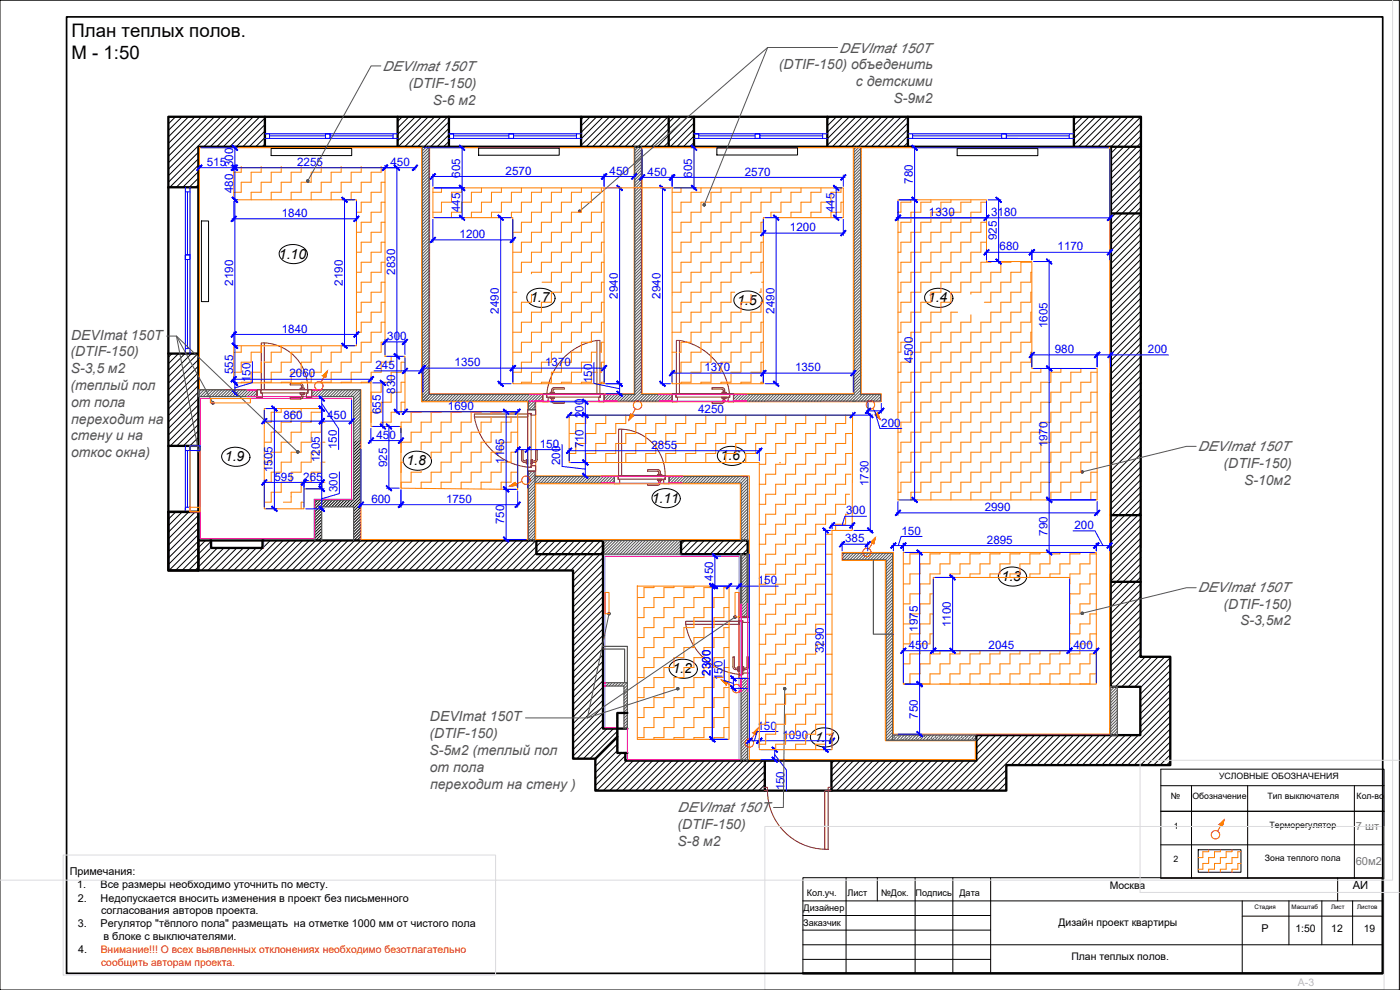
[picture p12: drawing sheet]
<svg xmlns="http://www.w3.org/2000/svg" width="420mm" height="297mm" viewBox="0 0 420 297" stroke-linecap="round" stroke-linejoin="round" font-family="sans-serif">
<defs><g id="words">
<g font-size="5.6">
<text x="21.5" y="11.1">План теплых полов.</text>
<text x="21.5" y="17.8">М - 1:50</text>
</g>
<g font-size="4.2" fill="#545454">
<text x="252" y="15.8">DEVImat 150T</text>
<text x="114.9" y="21.3">DEVImat 150T</text>
<text x="233.7" y="20.8">(DTIF-150) объеденить</text>
<text x="122.6" y="26.3">(DTIF-150)</text>
<text x="256.9" y="25.9">с детскими</text>
<text x="129.9" y="31.4">S-6 м2</text>
<text x="268.1" y="30.9">S-9м2</text>
<text x="21.3" y="101.9">DEVImat 150T</text>
<text x="21.2" y="107">(DTIF-150)</text>
<text x="21.2" y="112">S-3,5 м2</text>
<text x="21.2" y="117.1">(теплый пол</text>
<text x="21.3" y="122.1">от пола</text>
<text x="21.4" y="127.1">переходит на</text>
<text x="21.3" y="132.1">стену и на</text>
<text x="21.3" y="137.2">откос окна)</text>
<text x="359.6" y="135.4">DEVImat 150T</text>
<text x="367.2" y="140.5">(DTIF-150)</text>
<text x="373.4" y="145.5">S-10м2</text>
<text x="359.6" y="177.6">DEVImat 150T</text>
<text x="367.2" y="182.6">(DTIF-150)</text>
<text x="372.2" y="187.7">S-3,5м2</text>
<text x="128.9" y="221.5">(DTIF-150)</text>
<text x="129" y="216.5">DEVImat 150T</text>
<text x="128.9" y="226.6">S-5м2 (теплый пол</text>
<text x="129" y="231.6">от пола</text>
<text x="129.1" y="236.6">переходит на стену )</text>
<text x="203.5" y="243.8">DEVImat 150T</text>
<text x="203.3" y="248.8">(DTIF-150)</text>
<text x="203.4" y="253.9">S-8 м2</text>
</g>
<g font-size="4.2">
<text x="83.7" y="77.6">1.10</text>
<text x="159.1" y="90.7">1.7</text>
<text x="221.2" y="91.5">1.5</text>
<text x="278.5" y="90.7">1.4</text>
<text x="67.5" y="138.4">1.9</text>
<text x="122" y="139.6">1.8</text>
<text x="216.3" y="138.1">1.6</text>
<text x="195.6" y="150.8">1.11</text>
<text x="300.6" y="174.3">1.3</text>
<text x="201.8" y="202">1.2</text>
<text x="244.2" y="222.6">1.1</text>
</g>
<g font-size="3.5" fill="#00f">
<text x="62.1" y="49.8">515</text>
<text x="69.9" y="50.2" transform="rotate(-90 69.9 50.2)">300</text>
<text x="89.2" y="49.8">2255</text>
<text x="117.2" y="49.8">450</text>
<text x="138.1" y="53.3" transform="rotate(-90 138.1 53.3)">605</text>
<text x="151.7" y="52.4">2570</text>
<text x="182.9" y="52.4">450</text>
<text x="194.4" y="52.7">450</text>
<text x="207.8" y="53.3" transform="rotate(-90 207.8 53.3)">605</text>
<text x="223.5" y="52.7">2570</text>
<text x="69.9" y="58" transform="rotate(-90 69.9 58)">480</text>
<text x="273.9" y="55.1" transform="rotate(-90 273.9 55.1)">780</text>
<text x="84.6" y="65.1">1840</text>
<text x="138.1" y="63.7" transform="rotate(-90 138.1 63.7)">445</text>
<text x="250.4" y="63.7" transform="rotate(-90 250.4 63.7)">445</text>
<text x="278.8" y="64.8">1330</text>
<text x="297.4" y="64.8">3180</text>
<text x="137.9" y="71.4">1200</text>
<text x="237.1" y="69.4">1200</text>
<text x="299.1" y="72.1" transform="rotate(-90 299.1 72.1)">925</text>
<text x="300" y="75.1">680</text>
<text x="317.4" y="75.1">1170</text>
<text x="118.6" y="82.5" transform="rotate(-90 118.6 82.5)">2830</text>
<text x="69.9" y="85.7" transform="rotate(-90 69.9 85.7)">2190</text>
<text x="102.8" y="85.7" transform="rotate(-90 102.8 85.7)">2190</text>
<text x="185.4" y="89.6" transform="rotate(-90 185.4 89.6)">2940</text>
<text x="198.3" y="89.6" transform="rotate(-90 198.3 89.6)">2940</text>
<text x="149.7" y="94.1" transform="rotate(-90 149.7 94.1)">2490</text>
<text x="232.4" y="94.1" transform="rotate(-90 232.4 94.1)">2490</text>
<text x="84.6" y="99.8">1840</text>
<text x="314.3" y="98.5" transform="rotate(-90 314.3 98.5)">1605</text>
<text x="116.2" y="102.1">300</text>
<text x="316.6" y="105.9">980</text>
<text x="344.5" y="105.9">200</text>
<text x="70" y="112.2" transform="rotate(-90 70 112.2)">555</text>
<text x="86.9" y="113.2">2060</text>
<text x="112.7" y="110.7">245</text>
<text x="136.4" y="109.9">1350</text>
<text x="163.6" y="109.9">1370</text>
<text x="211.4" y="111.4">1370</text>
<text x="238.6" y="111.4">1350</text>
<text x="273.9" y="108.8" transform="rotate(-90 273.9 108.8)">4500</text>
<text x="75.2" y="114.7" transform="rotate(-90 75.2 114.7)">150</text>
<text x="118.6" y="118.1" transform="rotate(-90 118.6 118.1)">830</text>
<text x="177.7" y="114.9" transform="rotate(-90 177.7 114.9)">150</text>
<text x="85" y="125.8">860</text>
<text x="98.2" y="125.8">450</text>
<text x="114.3" y="124.3" transform="rotate(-90 114.3 124.3)">655</text>
<text x="134.5" y="123">1690</text>
<text x="175.1" y="125.4" transform="rotate(-90 175.1 125.4)">200</text>
<text x="209.5" y="124">4250</text>
<text x="113" y="131.6">450</text>
<text x="264.5" y="128">200</text>
<text x="101.1" y="134.8" transform="rotate(-90 101.1 134.8)">150</text>
<text x="162" y="134.4">150</text>
<text x="175.1" y="134.6" transform="rotate(-90 175.1 134.6)">710</text>
<text x="195.5" y="134.7">2855</text>
<text x="314.3" y="134.3" transform="rotate(-90 314.3 134.3)">1970</text>
<text x="81.8" y="141.6" transform="rotate(-90 81.8 141.6)">1505</text>
<text x="96" y="138.6" transform="rotate(-90 96 138.6)">1205</text>
<text x="116.2" y="140.2" transform="rotate(-90 116.2 140.2)">925</text>
<text x="151.3" y="139.2" transform="rotate(-90 151.3 139.2)">1165</text>
<text x="168.1" y="139.6" transform="rotate(-90 168.1 139.6)">200</text>
<text x="82.4" y="144.2">595</text>
<text x="91" y="144.2">265</text>
<text x="101.3" y="147.7" transform="rotate(-90 101.3 147.7)">300</text>
<text x="260.6" y="145.8" transform="rotate(-90 260.6 145.8)">1730</text>
<text x="111.4" y="150.9">600</text>
<text x="133.9" y="150.9">1750</text>
<text x="253.9" y="154.4">300</text>
<text x="295.5" y="153.3">2990</text>
<text x="151.3" y="157.3" transform="rotate(-90 151.3 157.3)">750</text>
<text x="270.6" y="160.4">150</text>
<text x="314.3" y="160.8" transform="rotate(-90 314.3 160.8)">790</text>
<text x="322.5" y="158.7">200</text>
<text x="253.6" y="162.7">385</text>
<text x="296.2" y="163.1">2895</text>
<text x="214" y="174.2" transform="rotate(-90 214 174.2)">450</text>
<text x="227.4" y="175.3">150</text>
<text x="275.4" y="189.5" transform="rotate(-90 275.4 189.5)">1975</text>
<text x="285.3" y="188.2" transform="rotate(-90 285.3 188.2)">1100</text>
<text x="247.2" y="195.9" transform="rotate(-90 247.2 195.9)">3290</text>
<text x="272.8" y="194.7">450</text>
<text x="296.7" y="194.7">2045</text>
<text x="322.2" y="194.7">400</text>
<text x="213.2" y="202.7" transform="rotate(-90 213.2 202.7)">2300</text>
<text x="216.8" y="204.1" transform="rotate(-90 216.8 204.1)">150</text>
<text x="275.4" y="215.7" transform="rotate(-90 275.4 215.7)">750</text>
<text x="227.3" y="218.9">150</text>
<text x="234.8" y="221.7">1090</text>
<text x="235.5" y="237.2" transform="rotate(-90 235.5 237.2)">150</text>
</g>
<g font-size="3.4" fill="#767676">
<text x="407" y="248.9">7 шт</text>
<text x="406.9" y="259.7">60м2</text>
</g>
<text font-size="3.4" x="406" y="266.6">АИ</text>
<g font-size="3.2">
<text x="20.9" y="262.6">Примечания:</text>
<text x="23.1" y="266.6">1.</text>
<text x="30.2" y="266.6">Все размеры необходимо уточнить по месту.</text>
<text x="23.4" y="270.5">2.</text>
<text x="30.2" y="270.5">Недопускается вносить изменения в проект без письменного</text>
<text x="30.3" y="274.3">согласования авторов проекта.</text>
<text x="23.4" y="278.2">3.</text>
<text x="30.2" y="278.2">Регулятор &quot;тёплого пола&quot; размещать на отметке 1000 мм от чистого пола</text>
<text x="378.6" y="279.6">Р</text>
<text x="23.5" y="286">4.</text>
<text x="31.1" y="282.2">в блоке с выключателями.</text>
</g>
<g font-size="3.1">
<text x="333.1" y="266.6">Москва</text>
<text x="317.7" y="277.7">Дизайн проект квартиры</text>
<text x="388.7" y="279.6">1:50</text>
<text x="399.5" y="279.6">12</text>
<text x="409.3" y="279.5">19</text>
<text x="321.5" y="288">План теплых полов.</text>
</g>
<g font-size="3.1" fill="#f00">
<text x="30.2" y="286">Внимание!!! О всех выявленных отклонениях необходимо безотлагательно</text>
<text x="30.3" y="289.9">сообщить авторам проекта.</text>
</g>
<text font-size="3.1" fill="#bababa" x="389.5" y="296">A-3</text>
<g font-size="2.7">
<text x="242.1" y="268.8">Кол.уч.</text>
<text x="254.3" y="268.8">Лист</text>
<text x="264.4" y="268.8">№Док.</text>
<text x="274.8" y="268.8">Подпись</text>
<text x="288" y="268.8">Дата</text>
<text x="241.2" y="273.3">Дизайнер</text>
<text x="241.1" y="277.8">Заказчик</text>
</g>
<g font-size="2.6">
<text x="365.8" y="233.7">УСЛОВНЫЕ ОБОЗНАЧЕНИЯ</text>
<text x="351.4" y="239.6">№</text>
<text x="357.9" y="239.7">Обозначение</text>
<text x="380.4" y="239.6">Тип выключателя</text>
<text x="407.1" y="239.6">Кол-во</text>
<text x="352.3" y="248.7">1</text>
<text x="381" y="248.3">Терморегулятор</text>
<text x="352.2" y="258.7">2</text>
<text x="379.6" y="258.4">Зона теплого пола</text>
</g>
<g font-size="1.9">
<text x="376.5" y="272.6">Стадия</text>
<text x="387.6" y="272.6">Масштаб</text>
<text x="399.5" y="272.6">Лист</text>
<text x="407.3" y="272.6">Листов</text>
</g>
</g></defs>
<g fill="none" stroke="#000" stroke-width=".3">
<path d="M0 .1h420v296.9h-420zM348.4 230.8h67v32.7h-67zM348.4 235.7h67M357.6 235.7v27.8M374.4 235.7v27.8M406.5 235.7v27.8M348.4 253.5h67M359.6 255h12.8v6.7h-12.8zM415.4 243.4h-67M241 270.3h174M241 274.7h56.3M241 279.1h56.3"/>
<path d="M253.9 263.3v28.7M263.3 263.3v7M274.6 263.3v28.7M286 263.3v28.7M297.3 263.3v28.7M372.8 270.3v21.7M372.8 274.9h42.2M386.8 270.3v13.2M396.7 270.3v13.2M401.4 263.3v7M405.9 270.3v13.2M415 263.3h-174v28.7"/>
<path d="M241 283.5h174M241 287.9h56.3"/>
</g>
<path d="M415 263.3v28.7h-174" fill="none" stroke="#000" stroke-width=".7"/>
<g fill="none" stroke="#952500" stroke-width=".3">
<path d="M77.1 116.9h1.1v1.1h.5v1.3h-1.6zM78.3 116.9h14.1v1h-14.1zM78.4 102.9h.9v14h-.9zM79.3 102.9a13.7 13.7 0 0 1 13.1 14M90.1 117.9h1.3v.4h-1.3zM90.1 116.4h1.3v.5h-1.3zM90.5 118.3l-.1 .8-.3 .2h-3v.4h3a.83 .83 0 0 0 .8-.8v-.6M90.5 116.4l-.2-.9h-3.2v-.5h3a.79 .79 0 0 1 .8 .8v.6M92.5 116.9h1.1v2.4h-1.7v-1.3h.6zM162.9 118.1h1.1v1.1h.5v1.4h-1.6zM164.1 118.1h16v1.1h-16zM165.1 119.2h1.3v.4h-1.3z"/>
<path d="M165.1 117.7h1.3v.4h-1.3zM165.5 119.6a1.12 1.12 0 0 0 .5 1.3l3.4 .1v-.4h-3.1l-.3-.2v-.8M165.5 117.7a1.12 1.12 0 0 1 .5-1.3l3.4-.1v.4h-3.1l-.3 .2v.8M179.1 102.1h.9v16h-.9zM179.1 102.1a18.2 18.2 0 0 0-15 16M180.2 118.1h1.1v2.5h-1.6v-1.4h.5zM201.7 118.1h1.1v1.1h.5v1.4h-1.6zM202.9 118.1h16v1.1h-16zM203 102.1h.9v16h-.9zM203.9 102.1a18.2 18.2 0 0 1 15 16M216.6 119.2h1.4v.4h-1.4zM216.6 117.7h1.4v.4h-1.4z"/>
<path d="M217 119.6l-.1 .9-3.2 .1v.4h3a.79 .79 0 0 0 .8-.8v-.6M217 117.7l-.1-.9-3.2-.1v-.4h3a.79 .79 0 0 1 .8 .8v.6M219 118.1h1.1v2.5h-1.6v-1.4h.5zM142.4 124.2h16v.9h-16zM142.4 125.1a18.1 18.1 0 0 0 16 15.1M157.9 137.9h.5v1.3h-.5zM157.9 138.3l-.8-.1-.1-.3v-3h-.5v3a.79 .79 0 0 0 .8 .8h.6M158.4 122.9h2.4v1.7h-1.4v-.6h-1zM158.4 124.1h1v16.1h-1zM159.4 137.9h.4v1.3h-.4zM159.8 138.3l.8-.1 .2-.3v-3h.4v3a.79 .79 0 0 1-.8 .8h-.6M185.7 128.8h.9v14h-.9z"/>
<path d="M186.6 128.8a13.6 13.6 0 0 1 13 14M158.4 140.3h1v-.6h1.4v1.7h-2.4zM184.4 142.8h1.1v1.1h.5v1.2h-1.6zM185.6 142.8h14v1h-14zM197.3 143.8h1.3v.4h-1.3zM197.3 142.3h1.3v.5h-1.3zM197.7 141.7v.6M197.7 144.2v.6M197.7 141.7l-.3-.3h-3v-.5h3a.79 .79 0 0 1 .8 .8v.6M198.2 144.2a1.08 1.08 0 0 1-.5 1.4h-3.3v-.4h3l.3-.4M199.7 142.8h1.1v2.3h-1.6v-1.2h.5zM205.8 186.4h16v.9h-16z"/>
<path d="M205.8 187.3a18.2 18.2 0 0 0 16 15M221.8 186.3h1v16h-1zM221.8 185.1h3.1v1.6h-1.9v-.5h-1.2zM219.9 200.1v-3h.5v3M220 200.1a.79 .79 0 0 0 .8 .8h.5M220.4 200.1l.2 .3 .7 .1M221.3 200.1h.5v1.3h-.5zM221.8 202.4h1.2v-.5h1.9v1.6h-3.1zM222.8 200.1h.4v1.3h-.4zM223.2 200.5l1-.2v-3.2h.4v3a.76 .76 0 0 1-.7 .8h-.7M229.3 236.2h1v1h-1M230.3 237.2a17.6 17.6 0 0 0 17.2 17.6"/>
<path d="M247.5 237.2h1v17.6h-1zM249.5 236.2h-1v1h1"/>
</g>
<g fill="none" stroke="#000" stroke-width=".3">
<path d="M50.7 35l-.2 .2M52.7 35l-2.2 2.2M54.6 35l-4.1 4.1M56.6 35l-6.1 6.1M58.5 35l-8 8M60.5 35l-10 10M62.4 35l-11.9 11.9M64.3 35l-13.8 13.8M66.3 35l-15.8 15.8M68.2 35l-17.7 17.7M70.2 35l-9 9M72.1 35l-9 9"/>
<path d="M74.1 35l-9 9M76 35l-9 9M78 35l-9 9M79.5 37.4l-6.6 6.6M79.5 39.3l-4.7 4.7M79.5 35.4l-8.6 8.6M120.7 35l-1.4 1.4M122.7 35l-3.4 3.4M124.6 35l-5.3 5.3M126.6 35l-7.3 7.3M128.5 35l-9 9M130.5 35l-9 9"/>
<path d="M132.4 35l-9 9M134.3 35l-9 9M134.7 38.5l-5.5 5.5M134.7 36.6l-7.4 7.4M175.2 35l-.8 .8M177.1 35l-2.7 2.8M179.1 35l-4.7 4.7M181 35l-6.6 6.7M183 35l-8.6 8.6M184.9 35l-9 9M186.9 35l-9.1 9M188.8 35l-9 9"/>
<path d="M190.7 35l-9 9M192.7 35l-9 9M194.6 35l-9 9M196.6 35l-9 9M198.5 35l-9 9M200.5 35l-9 9M202.4 35l-9 9M204.3 35l-9 9M206.3 35l-9 9M208.2 35l-9 9M208.3 36.9l-7.1 7.1M208.3 38.9l-5.2 5.1"/>
<path d="M249.1 35l-.8 .8M251 35l-2.7 2.8M253 35l-4.7 4.7M254.9 35l-6.6 6.6M256.9 35l-8.6 8.6M258.8 35l-9 9M260.8 35l-9.1 9M262.7 35l-9 9M264.6 35l-9 9M266.6 35l-9 9M268.5 35l-9 9M270.5 35l-9 9"/>
<path d="M272.4 35l-9 9M272.5 36.9l-7.2 7.1M272.5 38.8l-5.2 5.2M323 35l-.7 .7M324.9 35l-2.6 2.7M326.9 35l-4.6 4.6M328.8 35l-6.5 6.5M330.8 35l-8.5 8.5M332.7 35l-9 9M334.6 35l-9 9M336.6 35l-9 9M338.5 35l-9 9"/>
<path d="M340.5 35l-9 9M342.4 35l-9 9M342.4 37l-9 9M342.4 38.9l-9 9M59.5 51.5l-4.6 4.7M59.5 47.6l-8.5 8.6M59.5 53.5l-2.7 2.7M59.5 49.6l-6.6 6.6M59.5 55.4l-.8 .8M59.5 45.7l-9 9M79.5 43.2l-.8 .8M79.5 41.3l-2.8 2.7"/>
<path d="M134.7 42.4l-1.6 1.6M134.7 40.5l-3.5 3.5M208.3 40.8l-3.2 3.2M208.3 42.8l-1.3 1.2M272.5 42.7l-1.3 1.3M272.5 40.8l-3.3 3.2M342.4 56.4l-9 9M342.4 58.4l-9 9M342.4 52.5l-9 9M342.4 54.5l-9 9M342.4 40.9l-9 9M342.4 42.8l-9 9"/>
<path d="M342.4 44.8l-9 9M342.4 46.7l-9 9M342.4 48.6l-9 9M342.4 50.6l-9 9M342.4 62.3l-9 9M342.4 64.2l-9 9M342.4 66.2l-9 9M342.4 68.1l-9 9M342.4 70l-9 9.1M342.4 60.3l-9 9M342.4 72l-9 9M342.4 73.9l-9 9"/>
<path d="M342.4 75.9l-9 9M342.4 77.8l-9 9M342.4 79.8l-9 9M342.4 87.6l-9 9M342.4 89.5l-9 9M342.4 91.4l-9 9.1M342.4 93.4l-9 9M342.4 95.3l-9 9.1M342.4 97.3l-9 9M342.4 99.2l-9 9M342.4 81.7l-9 9M342.4 83.7l-9 9"/>
<path d="M342.4 85.6l-9 9M51.6 106.1l-1.1 1.1M53.6 106.1l-3.1 3M55.5 106.1l-5 5M57.5 106.1l-7 6.9M59.4 106.1l-8.9 8.9M59.5 107.9l-9 9M59.5 109.8l-9 9M59.5 111.8l-9 9M59.5 113.7l-9 9M59.5 115.7l-9 9M59.5 117.6l-9 9"/>
<path d="M59.5 119.6l-9 9M342.4 101.2l-9 9M342.4 103.1l-9 9M342.4 105.1l-9 9M342.4 107l-9 9M342.4 109l-9 9M342.4 110.9l-9 9M342.4 112.8l-9 9.1M342.4 114.8l-9 9M342.4 116.7l-9 9.1M342.4 118.7l-9 9M59.5 131.2l-2.5 2.6"/>
<path d="M59.5 125.4l-8.4 8.4M59.5 133.2l-.6 .6M59.5 127.3l-6.4 6.5M59.5 129.3l-4.5 4.5M59.5 121.5l-9 9M59.5 123.5l-9 9M342.3 122.6l-8.9 9M342.3 124.5l-8.9 9M342.3 126.5l-8.9 9M342.3 128.4l-8.9 9M342.3 130.4l-8.9 9M342.3 132.3l-8.9 9"/>
<path d="M342.3 134.3l-8.9 9M342.3 136.2l-8.9 9M342.3 138.1l-8.9 9.1M342.4 120.6l-9 9.1M50.8 153.6l-.3 .2M52.7 153.6l-2.2 2.2M54.7 153.6l-4.2 4.1M56.6 153.6l-6.1 6.1M58.6 153.6l-8.1 8M59.5 154.6l-9 9M59.5 156.5l-9 9M59.5 158.5l-9 9"/>
<path d="M342.3 157.6l-9 9M342.3 159.6l-9 9M342.3 155.7l-9 9M342.3 145.9l-9 9M342.3 147.9l-9 9M342.3 149.8l-9 9M342.3 151.8l-9 9M342.3 153.7l-9 9M342.3 142l-9 9.1M342.3 140.1l-9 9M342.3 144l-9 9M59.5 160.4l-9 9"/>
<path d="M59.7 162.2l-9 9M61.7 162.2l-9 9M63.1 162.6l-8.5 8.6M63.1 164.6l-6.5 6.6M65.1 164.6l-6.6 6.6M67 164.6l-6.6 6.6M69 164.6l-6.6 6.6M70.9 164.6l-6.6 6.6M72.9 164.6l-6.6 6.6M74.8 164.6l-6.6 6.6M76.8 164.6l-6.6 6.6M78.7 164.6l-6.6 6.6"/>
<path d="M79.2 162.2h-.1M81.1 162.2l-2 1.9M83.1 162.2l-9.1 9M85 162.2l-9 9M86.9 162.2l-9 9M88.9 162.2l-9 9M90.8 162.2l-9 9M92.8 162.2l-9 9M94.7 162.2l-9 9M96.7 162.2l-9 9M98.6 162.2l-9 9M100.5 162.2l-9 9"/>
<path d="M102.5 162.2l-9 9M104.4 162.2l-9 9M106.4 162.2l-9 9M108.3 162.2l-9 9M110.3 162.2l-9 9M112.2 162.2l-9 9M114.2 162.2l-9 9M116.1 162.2l-9 9M118 162.2l-8.9 9M120 162.2l-9 9M121.9 162.2l-9 9M123.9 162.2l-9 9"/>
<path d="M125.8 162.2l-9 9M127.8 162.2l-9 9M129.7 162.2l-9 9M131.7 162.2l-9 9M133.6 162.2l-9 9M135.6 162.2l-9 9M137.5 162.2l-9 9M139.4 162.2l-9 9M141.4 162.2l-9 9M143.3 162.2l-9 9M145.3 162.2l-9 9M147.2 162.2l-9 9"/>
<path d="M149.2 162.2l-9 9M151.1 162.2l-9 9M153.1 162.2l-9 9M155 162.2l-9 9M156.9 162.2l-9 9M158.9 162.2l-9 9M160.8 162.2l-9 9M162.8 162.2l-9 9M164.7 162.2l-9 9M166.7 162.2l-9 9M168.6 162.2l-9 9M170.6 162.2l-9.1 9"/>
<path d="M172.5 162.2l-9 9M174.4 162.2l-9 9M176.4 162.2l-9 9M178.3 162.2l-9 9M180.3 162.2l-9 9M181 165.4l-9 9M181 163.4l-9 9M181 167.3l-9 9M181 169.3l-9 9M181 171.2l-9 9M181 173.1l-9 9M181 175.1l-9 9"/>
<path d="M181 177l-9 9M181 179l-9 9M205.5 162.2l-1.1 1.1M207.5 162.2l-3.1 3.1M209.4 162.2l-4.1 4.1M211.4 162.2l-4.1 4.1M213.3 162.2l-4.1 4.1M215.3 162.2l-4.1 4.1M217.2 162.2l-4.1 4.1M219.2 162.2l-4.1 4.1M221.1 162.2l-4.1 4.1M223.1 162.2l-4.2 4.1"/>
<path d="M224.4 162.8l-3.5 3.5M224.4 164.7l-1.6 1.6M342.3 171.2l-9 9M342.3 167.3l-9 9M342.3 173.2l-9 9M342.3 161.5l-9 9M342.3 163.4l-9 9.1M342.3 165.4l-9 9M342.3 169.3l-9 9M342.3 175.1l-9 9M342.3 177.1l-9 9M342.3 179l-9 9"/>
<path d="M181 182.9l-9 9M181 186.7l-9 9.1M181 188.7l-9 9M181 192.6l-9 9M181 194.5l-9 9M181 180.9l-9 9M181 184.8l-9 9M181 190.6l-9 9M181 196.5l-9 9M181 198.4l-9 9M342.3 190.7l-9 9M342.3 192.6l-9 9"/>
<path d="M342.3 194.6l-9 9M342.3 196.5l-9 9M342.3 181l-9 9M342.3 182.9l-9 9M342.3 184.9l-9 9M342.3 186.8l-9 9M342.3 188.7l-9 9M343.7 197.1l-9 9M345.7 197.1l-9 9M347.6 197.1l-9 9M349.5 197.1l-8.9 9M351.2 197.3l-9 9"/>
<path d="M351.2 199.3l-9 9M181 217.9l-9 9M181 206.2l-9 9M181 210.1l-9 9M181 212l-9 9M181 200.3l-9 9.1M181 202.3l-9 9M181 204.2l-9 9M181 208.1l-9 9M181 214l-9 9M181 215.9l-9 9M182.1 218.6l-9 9"/>
<path d="M184.1 218.6l-9 9M185.3 219.4l-8.3 8.2M351.2 201.2l-9 9M351.2 203.2l-9 9M351.2 205.1l-9 9M351.2 207.1l-9 9M351.2 209l-9 9M351.2 210.9l-9 9M351.2 216.8l-12.8 12.8M351.2 218.7l-10.8 10.9M351.2 212.9l-16.7 16.7M351.2 214.8l-14.7 14.8"/>
<path d="M185.3 225.2l-6.6 6.6M185.3 221.3l-6.6 6.6M185.3 223.3l-6.6 6.6M186.5 225.9l-7.8 7.9M187.7 226.7l-9 9M188.1 228.2l-9 9M190.1 228.2l-9 9M192 228.2l-9 9M193.9 228.2l-9 9M195.9 228.2l-9 9M197.8 228.2l-9 9M199.8 228.2l-9 9"/>
<path d="M201.7 228.2l-9 9M203.7 228.2l-9 9M205.6 228.2l-9 9M207.6 228.2l-9.1 9M209.5 228.2l-9 9M211.4 228.2l-9 9M213.4 228.2l-9 9M215.3 228.2l-9 9M217.3 228.2l-9 9M219.2 228.2l-9 9M221.2 228.2l-9 9M223.1 228.2l-9 9"/>
<path d="M225 228.2l-9 9M227 228.2l-9 9M228.9 228.2l-9 9M229.5 233.5l-3.7 3.7M229.5 229.6l-7.6 7.6M229.5 235.4l-1.8 1.8M229.5 231.5l-5.7 5.7M250.3 228.2l-.8 .8M252.3 228.2l-2.8 2.8M254.2 228.2l-4.7 4.7M256.2 228.2l-6.7 6.7M258.1 228.2l-8.6 8.6"/>
<path d="M260.1 228.2l-9 9M262 228.2l-9 9M263.9 228.2l-9 9M265.9 228.2l-9 9M267.8 228.2l-9 9M269.8 228.2l-9 9M271.7 228.2l-9 9M273.7 228.2l-9 9M275.6 228.2l-9 9M277.6 228.2l-9 9M279.5 228.2l-9 9M281.4 228.2l-9 9"/>
<path d="M283.4 228.2l-9 9M285.3 228.2l-9 9M287.3 228.2l-9 9M289.2 228.2l-9 9M291.2 228.2l-9 9M294.9 220.6l-1.9 1.9M296.9 220.6l-3.9 3.8M298.8 220.6l-5.8 5.8M300.8 220.6l-16.7 16.6M302 232.9l-4.3 4.3M302 234.9l-2.3 2.3M302 231l-6.2 6.2"/>
<path d="M302 236.8l-.4 .4M302.7 220.6l-16.7 16.6M304.7 220.6l-16.7 16.6M306.6 220.6l-16.7 16.6M308.5 220.6l-16.6 16.6M310.5 220.6l-16.7 16.6M312.4 220.6l-9 9M314.4 220.6l-9 9M316.3 220.6l-9 9M318.3 220.6l-9 9M320.2 220.6l-9 9M322.2 220.6l-9 9"/>
<path d="M324.1 220.6l-9 9M326.1 220.6l-9 9M328 220.6l-9 9M329.9 220.6l-9 9M331.9 220.6l-9 9M333.8 220.6l-9 9M335.8 220.6l-9 9M337.7 220.6l-9 9M339.7 220.6l-9 9M341.6 220.6l-9 9M351.2 222.6l-6.9 7M351.2 228.4l-1.1 1.2"/>
<path d="M351.2 224.6l-5 5M351.2 220.7l-8.9 8.9M351.2 226.5l-3.1 3.1"/>
</g>
<g fill="none" stroke="#000" stroke-width=".7">
<path d="M50.5 35h291.9l-.1 162.1h8.9v32.5h-49.2v7.6h-123.3v-9.6h-6.7v-56.4h-121.5zM79.5 35v9M119.3 35v9M134.7 35v9M174.4 35v9M200.7 35v9M208.3 35v9M248.3 35v9M272.5 35v9M322.3 35v9M50.5 56.2h9M333.4 44h9"/>
<path d="M333.4 64h9M50.5 106.1h9M50.5 133.8h9M50.5 153.6h9M50.5 153.6h9v17.6h-9zM333.3 154.6h9M59.5 162.2v9M63.4 162.2v2.2h15.4v-2.2M161 162.2h20v4.1h-20zM204.4 162.2h20v4.1h-20zM333.3 174.6h9M185.3 214.4v.2"/>
<path d="M185.3 214.8v.2M185.3 215.2v.2M185.3 215.7v.2M185.3 216.1v.2M185.3 216.5v.2M185.3 216.9v.2M185.3 217.3v.2M185.3 217.7v.2M185.3 218.2v.2M185.3 218.6v.2M185.3 219v.2M185.3 219.4v.2"/>
<path d="M185.3 219.8v.2M185.4 213.9l-.1 .3M185.6 213.9h.2M186 213.9h.2M186.5 213.9h.2M186.9 213.9h.2M187.3 213.9h.2M187.7 213.9h.2M188.1 213.9h.2M188.3 218.6h-7.3v-56.4h-121.5v-118.2h273.9l-.1 162.1h8.9v14.5h-49.2v7.6h-105.3v-2.3M185.3 225.7l.1 .2M185.3 220.2v.2"/>
<path d="M185.3 220.6v.3M185.3 221.1v.2M185.3 221.5v.2M185.3 221.9v.2M185.3 222.3v.2M185.3 222.7v.3M185.3 223.1v.3M185.3 223.6v.2M185.3 224v.2M185.3 224.4v.2M185.3 224.8v.2M185.3 225.2v.3"/>
<path d="M185.3 221l-6.6 6.6M185.6 225.9h.2M186 225.9h.2M186.5 225.9h.2M186.9 225.9h.2M187.3 225.9h.2M187.7 225.9h.2M188.1 225.9h.2M229.5 228.2v9M249.5 228.2v9"/>
</g>
<g fill="none" stroke="#00f" stroke-width=".3">
<path d="M55.6 56.2v1.4h1.4M55.6 57.6v47M56.3 57.6v18.9M57 56.2v49.9M79.5 40.1h1.4v1.4M79.5 41.5h39.8M79.7 40.1h38.2M80.9 40.8h16.8M97.7 40.1h1.4v1.4h-1.4zM97.7 40.1h1.4v1.4M99.1 40.8h18.8M119.3 40.1h-1.4v1.4"/>
<path d="M134.7 41.5h39.7M136.1 40.8h16.6M152.7 40.1h1.4v1.4h-1.4zM152.7 40.1h1.4v1.4M154.1 40.8h18.9M173 40.1h-38.3h1.4v1.4M174.4 40.1h-1.4v1.4M208.3 41.5h40M209.7 40.8h16.9M226.6 40.1h1.4v1.4M226.6 40.1h1.4v1.4h-1.4zM228 40.8h18.9"/>
<path d="M246.9 40.1h-38.6h1.4v1.4M248.3 40.1h-1.4v1.4M272.5 40.1h1.4v1.4M272.5 41.5h49.8M273.9 40.8h26.7M273.9 40.1h47M300.6 40.1h1.4v1.4h-1.4zM300.6 40.1h1.4v1.4M302 40.8h18.9M322.3 40.1h-1.4v1.4M55.6 76.5h1.4v1.4h-1.4zM56.3 77.9v26.7"/>
<path d="M57 76.5h-1.4v1.4M57 104.6h-1.4v1.5M55.6 133.8v1.4h1.4M55.6 135.2v18.4M56.3 135.2v17M57 133.8v19.8M55.6 152.2h1.4v1.4h-1.4z"/>
</g>
<g fill="none" stroke="#545454" stroke-width=".3">
<path d="M127.1 44l-.4 .4M128 44l-1.3 1.3M128.7 53l-2 2M128.7 56.5l-2 2.1M128.7 59.2l-2 2M128.7 44.2l-2 2M128.7 45l-2 2.1M128.7 45.9l-2 2M128.7 46.8l-2 2M128.7 47.7l-2 2M128.7 48.6l-2 2M128.7 49.5l-2 2"/>
<path d="M128.7 50.4l-2 2M128.7 51.3l-2 1.9M128.7 52.1l-2 2M128.7 53.9l-2 2M128.7 54.8l-2 2M128.7 55.7l-2 2M128.7 57.4l-2 2M128.7 58.3l-2 2M190.8 44l-.3 .3M191.6 44l-1.1 1.2M192.5 52.9l-2 2M192.5 44l-2 2"/>
<path d="M192.5 44.9l-2 2M192.5 45.8l-2 2M192.5 46.7l-2 2M192.5 47.6l-2 2M192.5 48.5l-2 1.9M192.5 49.3l-2 2M192.5 50.2l-2 2M192.5 51.1l-2 2M192.5 52l-2 2M192.5 53.7l-2 2.1M192.5 54.6l-2 2M192.5 55.5l-2 2"/>
<path d="M192.5 56.4l-2 2M192.5 57.3l-2 2M192.5 58.2l-2 2M192.5 59.1l-2 2M192.5 60l-2 1.9M257 44l-.7 .8M257.9 44l-1.6 1.7M258.3 44.5l-2 2.1M258.3 45.4l-2 2M258.3 46.3l-2 2M258.3 47.2l-2 2M258.3 48.1l-2 2"/>
<path d="M258.3 49l-2 2M258.3 49.9l-2 1.9M258.3 50.7l-2 2M258.3 51.6l-2 2M258.3 52.5l-2 2M258.3 53.4l-2 2M258.3 54.3l-2 2M258.3 55.1l-2 2.1M258.3 56l-2 2M258.3 56.9l-2 2M258.3 57.8l-2 2M258.3 58.7l-2 2"/>
<path d="M258.3 59.6l-2 2M128.7 63.6l-2 2M128.7 66.3l-2 2M128.7 67.1l-2 2.1M128.7 60.1l-2 2M128.7 61l-2 2M128.7 61.9l-2 1.9M128.7 62.7l-2 2M128.7 64.5l-2 2M128.7 65.4l-2 2M128.7 68l-2 2M128.7 68.9l-2 2"/>
<path d="M128.7 69.8l-2 2M128.7 70.7l-2 2M128.7 71.6l-2 2M128.7 72.5l-2 2M128.7 73.3l-2 2M128.7 74.2l-2 2M128.7 75.1l-2 2M128.7 76l-2 2M128.7 76.9l-2 2M128.7 77.8l-2 2M128.7 78.6l-2 2.1M128.7 79.5l-2 2"/>
<path d="M192.5 61.7l-2 2M192.5 65.2l-2 2.1M192.5 68.8l-2 2M192.5 72.3l-2 2M192.5 60.8l-2 2M192.5 62.6l-2 2M192.5 63.5l-2 2M192.5 64.4l-2 2M192.5 66.1l-2 2M192.5 67l-2 2M192.5 67.9l-2 2M192.5 69.7l-2 2"/>
<path d="M192.5 70.6l-2 1.9M192.5 71.4l-2 2M192.5 73.2l-2 2M192.5 74.1l-2 2M192.5 75l-2 2M192.5 75.8l-2 2.1M192.5 76.7l-2 2M192.5 77.6l-2 2M192.5 78.5l-2 2M192.5 79.4l-2 2M258.3 60.5l-2 1.9M258.3 61.3l-2 2"/>
<path d="M258.3 62.2l-2 2M258.3 63.1l-2 2M258.3 64l-2 2M258.3 64.9l-2 2M258.3 65.8l-2 2M258.3 66.6l-2 2M258.3 67.5l-2 2M258.3 68.4l-2 2M258.3 69.3l-2 2M258.3 70.2l-2 2M258.3 71.1l-2 2M258.3 72l-2 1.9"/>
<path d="M258.3 72.8l-2 2M258.3 73.7l-2 2M258.3 74.6l-2 2M258.3 75.5l-2 2M258.3 76.4l-2 2M258.3 77.2l-2 2.1M258.3 78.1l-2 2M258.3 79l-2 2M258.3 79.9l-2 2M128.7 82.2l-2 2M128.7 84.8l-2 2M128.7 85.7l-2 2"/>
<path d="M128.7 88.4l-2 2M128.7 89.2l-2 2.1M128.7 91.9l-2 2M128.7 92.8l-2 2M128.7 95.4l-2 2M128.7 96.3l-2 2M128.7 99.9l-2 2M128.7 80.4l-2 2M128.7 81.3l-2 2M128.7 83.1l-2 2M128.7 84l-2 1.9M128.7 86.6l-2 2"/>
<path d="M128.7 87.5l-2 2M128.7 90.1l-2 2M128.7 91l-2 2M128.7 93.7l-2 2M128.7 94.6l-2 1.9M128.7 97.2l-2 2M128.7 98.1l-2 2M128.7 99l-2 2M192.5 90.9l-2 2M192.5 80.3l-2 2M192.5 81.2l-2 1.9M192.5 82l-2 2"/>
<path d="M192.5 82.9l-2 2M192.5 83.8l-2 2M192.5 84.7l-2 2M192.5 85.6l-2 2M192.5 86.5l-2 2M192.5 87.3l-2 2M192.5 88.2l-2 2M192.5 89.1l-2 2M192.5 90l-2 2M192.5 91.8l-2 2M192.5 92.7l-2 1.9M192.5 93.5l-2 2"/>
<path d="M192.5 94.4l-2 2M192.5 95.3l-2 2M192.5 96.2l-2 2M192.5 97.1l-2 2M192.5 97.9l-2 2.1M192.5 98.8l-2 2M192.5 99.7l-2 2M258.3 87l-2 2M258.3 91.4l-2 2M258.3 94l-2 2M258.3 94.9l-2 2M258.3 97.6l-2 2"/>
<path d="M258.3 98.5l-2 2M258.3 80.8l-2 2M258.3 81.7l-2 2M258.3 82.6l-2 1.9M258.3 83.4l-2 2M258.3 84.3l-2 2M258.3 85.2l-2 2M258.3 86.1l-2 2M258.3 87.8l-2 2.1M258.3 88.7l-2 2M258.3 89.6l-2 2M258.3 90.5l-2 2"/>
<path d="M258.3 92.3l-2 2M258.3 93.2l-2 2M258.3 95.8l-2 2M258.3 96.7l-2 2M258.3 99.3l-2 2M60.3 117l-.8 .8M61.2 117l-1.7 1.7M62.1 117l-2 2M63 117l-2 2M63.9 117l-2 2M64.7 117l-1.9 2M65.6 117l-2 2"/>
<path d="M66.5 117l-2 2M67.4 117l-2 2M68.3 117l-2 2M69.2 117l-2 2M70.1 117l-2 2M70.9 117l-2 2M71.8 117l-2 2M72.7 117l-2 2M73.6 117l-2 2M74.5 117l-2 2M75.4 117l-2 2M76.2 117l-2 2"/>
<path d="M77.1 117l-2 2M77.1 117.9l-1.1 1.1M77.1 118.8l-.2 .2M93.9 117l-.4 .4M94.8 117l-1.3 1.3M95.7 117l-2 2M96.6 117l-2 2M97.5 117l-2 2M98.3 117l-1.9 2M99.2 117l-2 2M100.1 117l-2 2M101 117l-2 2"/>
<path d="M101.9 117l-2 2M102.8 117l-2 2M103.7 117l-2.1 2M104.5 117l-2 2M105.4 117l-2 2M106.3 117l-2 2M107.2 117l-2 2M108.1 117l-2 2M108.1 117.8l-2 2M108.1 118.7l-2 2M108.1 119.6l-2 2M127 118.3l-.1 .2"/>
<path d="M127.9 118.3l-1 1M128.7 103.4l-2 2M128.7 104.3l-2 2M128.7 107.8l-2 2M128.7 111.3l-2 2.1M128.7 106.9l-2 2M128.7 114l-2 2M128.7 117.5l-2 2M128.7 100.7l-2 2M128.7 101.6l-2 2M128.7 102.5l-2 2M128.7 105.2l-2 2"/>
<path d="M128.7 106.1l-2 1.9M128.7 108.7l-2 2M128.7 109.6l-2 2M128.7 110.5l-2 2M128.7 112.2l-2 2M128.7 113.1l-2 2M128.7 114.9l-2 2M128.7 115.8l-2 2M128.7 116.7l-2 1.9M128.8 118.3l-2 2M129.7 118.3l-2 2M130.6 118.3l-2 2 .1-.1"/>
<path d="M131.5 118.3l-2 2M132.3 118.3l-2 2M133.2 118.3l-2 2M134.1 118.3l-2 2M135 118.3l-2 2M135.9 118.3l-2 2M136.8 118.3l-2 2M137.6 118.3l-2 2M138.5 118.3l-2 2M139.4 118.3l-2 2M140.3 118.3l-2 2M141.2 118.3l-2 2"/>
<path d="M142.1 118.3l-2 2M142.9 118.3l-2 2M143.8 118.3l-2 2M144.7 118.3l-2 2M145.6 118.3l-2 2M146.5 118.3l-2 2M147.4 118.3l-2 2M148.3 118.3l-2 2M149.1 118.3l-2 2M150 118.3l-2 2M150.9 118.3l-2 2M151.8 118.3l-2 2"/>
<path d="M152.7 118.3l-2 2M153.6 118.3l-2 2M154.4 118.3l-2 2M155.3 118.3l-2 2M156.2 118.3l-2 2M157.1 118.3l-2 2M158 118.3l-2 2M158.9 118.3l-2 2M159.7 118.3l-2 2M160.6 118.3l-2 2.1M161.5 118.3l-2.9 3M162.4 118.3l-3.8 3.9"/>
<path d="M162.9 118.7l-1.6 1.6M162.9 119.6l-.7 .7M181.8 118.3l-.5 .6M182.7 118.3l-1.4 1.4M183.6 118.3l-2 2M184.5 118.3l-2 2M185.4 118.3l-2 2M186.3 118.3l-2 2M187.1 118.3l-2 2M188 118.3l-2 2M188.9 118.3l-2 2M189.8 118.3l-2 2"/>
<path d="M192.5 108.5l-2 2.1M192.5 107.7l-2 2M192.5 112.1l-2 2M192.5 115.6l-2 2M192.5 114.7l-2 2M192.5 118.3l-2.1 2M192.5 116.5l-3.8 3.8M192.5 117.4l-2.9 2.9M192.5 100.6l-2 2M192.5 101.5l-2 2M192.5 102.4l-2 2M192.5 103.3l-2 1.9"/>
<path d="M192.5 104.1l-2 2M192.5 105l-2 2M192.5 105.9l-2 2M192.5 106.8l-2 2M192.5 109.4l-2 2M192.5 110.3l-2 2M192.5 111.2l-2 2M192.5 113l-2 2M192.5 113.9l-2 2M193.3 118.3l-2 2M194.2 118.3l-2 2M195.1 118.3l-2 2"/>
<path d="M196 118.3l-2 2M196.9 118.3l-2 2M197.7 118.3l-2 2M198.6 118.3l-2 2M199.5 118.3l-2 2M200.4 118.3l-2 2M201.3 118.3l-2 2M201.7 118.8l-1.5 1.5M201.7 119.7l-.7 .6M220.7 118.3l-.6 .6M221.6 118.3l-1.5 1.5M222.5 118.3l-2 2"/>
<path d="M223.4 118.3l-2 2M224.3 118.3l-2 2M225.1 118.3l-2 2M226 118.3l-2 2M226.9 118.3l-2 2M227.8 118.3l-2 2M228.7 118.3l-2 2M229.6 118.3l-2 2M230.4 118.3l-1.9 2M231.3 118.3l-2 2M232.2 118.3l-2 2M233.1 118.3l-2 2"/>
<path d="M234 118.3l-2 2M234.9 118.3l-2 2M235.8 118.3l-2 2M236.6 118.3l-2 2M237.5 118.3l-2 2M238.4 118.3l-2 2M239.3 118.3l-2 2M240.2 118.3l-2 2M241.1 118.3l-2 2M241.9 118.3l-2 2M242.8 118.3l-2 2M243.7 118.3l-2 2"/>
<path d="M244.6 118.3l-2 2M245.5 118.3l-2 2M246.4 118.3l-2 2M247.2 118.3l-2 2M248.1 118.3l-2 2M249 118.3l-2 2M249.9 118.3l-2 2M250.8 118.3l-2 2M251.7 118.3l-2 2M252.5 118.3l-2 2M253.4 118.3l-2 2M254.3 118.3l-2 2"/>
<path d="M255.2 118.3l-2 2M256.1 118.3l-2 2M258.3 102l-2 2M258.3 102.9l-2 2M258.3 105.5l-2 2M258.3 106.4l-2 2M258.3 109.1l-2 2M258.3 100.2l-2 2M258.3 101.1l-2 2M258.3 103.8l-2 2M258.3 104.7l-2 1.9M258.3 107.3l-2 2"/>
<path d="M258.3 108.2l-2 2M258.3 109.9l-2 2.1M258.3 110.8l-2 2M258.3 111.7l-2 2M258.3 112.6l-2 2M258.3 113.5l-2 2M258.3 114.4l-2 2M258.3 115.3l-2 1.9M258.3 116.1l-2 2M258.3 117l-3.3 3.3M258.3 117.9l-2.5 2.4M258.7 118.3l-2 2"/>
<path d="M259.6 118.3l-2 2M260.5 118.3l-2 2M261.4 118.3l-2 2M262.3 118.3l-2 2M263.1 118.3l-1.9 2M264 118.3l-2 2M264.3 119.9l-.5 .4M264.3 119l-1.4 1.3M108.1 131.9l-.4 .4M108.1 120.4l-2 2.1M108.1 121.3l-2 2M108.1 122.2l-2 2"/>
<path d="M108.1 123.1l-2 2M108.1 124l-2 2M108.1 124.9l-2 2M108.1 125.8l-2 1.9M108.1 126.6l-2 2M108.1 127.5l-2 2M108.1 128.4l-2 2M108.1 129.3l-2 2M108.1 130.2l-2 2M108.1 131.1l-1.3 1.2M160.6 121.1l-1.9 1.8M160.6 122.8l-.2 .1"/>
<path d="M160.6 121.9l-1 1M158.8 141.4l-.2 .2M159.7 141.4l-1.1 1.1M160.6 141.4l-2 2M160.6 152l-2 2M160.6 155.5l-2 2M160.6 142.3l-2 2M160.6 145.8l-2 2M160.6 146.7l-2 2M160.6 147.6l-2 2M160.6 148.4l-2 2.1M160.6 149.3l-2 2"/>
<path d="M160.6 150.2l-2 2M160.6 151.1l-2 2M160.6 152.9l-2 2M160.6 153.8l-2 2M160.6 154.6l-2 2M160.6 156.4l-2 2M160.6 157.3l-2 2M160.6 158.2l-2 2M160.6 159.1l-2 2M160.6 159.9l-2 2M160.7 143l-2.1 2.1M161.6 143l-3 3"/>
<path d="M162.5 143l-3.9 3.9M163.4 143l-2 2M164.3 143l-2 2M165.2 143l-2 2M166.1 143l-2 2M166.9 143l-1.9 2M167.8 143l-2 2M168.7 143l-2 2M169.6 143l-2 2M170.5 143l-2 2M171.4 143l-2 2M172.2 143l-2 2"/>
<path d="M173.1 143l-2 2M174 143l-2 2M174.9 143l-2 2M175.8 143l-2 2M176.7 143l-2 2M177.5 143l-1.9 2M178.4 143l-2 2M179.3 143l-2 2M180.2 143l-2 2M181.1 143l-2 2M182 143l-2 2M182.8 143l-2 2"/>
<path d="M183.7 143l-2 2M184.4 143.2l-1.8 1.8M184.4 144.1l-.9 .9M201.4 143l-.6 .6M202.3 143l-1.5 1.4M203.2 143l-2 2M204.1 143l-2 2M204.9 143l-2 2M205.8 143l-2 2M206.7 143l-2 2M207.6 143l-2 2M208.5 143l-2 2"/>
<path d="M209.4 143l-2 2M210.2 143l-1.9 2M211.1 143l-2 2M212 143l-2 2M212.9 143l-2 2M213.8 143l-2 2M214.7 143l-2 2M215.5 143l-1.9 2M216.4 143l-2 2M217.3 143l-2 2M218.2 143l-2 2M219.1 143l-2 2"/>
<path d="M220 143l-2 2M220.9 143l-2 2M221.7 143l-1.9 2M222.2 144.3l-.7 .7M222.2 143.4l-1.6 1.6M222.6 143l-.2 .2M223.5 143l-1.1 1.1M224.4 143l-2 2M224.4 143.9l-2 1.9M224.4 146.5l-2 2M224.4 147.4l-2 2M224.4 150l-2 2"/>
<path d="M224.4 150.9l-2 2M224.4 153.6l-2 2M224.4 144.7l-2 2M224.4 145.6l-2 2M224.4 148.3l-2 2M224.4 149.1l-2 2.1M224.4 151.8l-2 2M224.4 152.7l-2 2M224.4 154.5l-2 1.9M224.4 155.3l-2 2M224.4 156.2l-2 2M224.4 157.1l-2 2"/>
<path d="M224.4 158l-2 2M224.4 158.9l-2 2M224.4 159.8l-2 2M160.6 160.8l-1.4 1.4M160.6 161.7l-.5 .5M181.3 162.2l-.3 .3M182.2 162.2l-1.2 1.2M183.1 162.2l-2.1 2.1M184 162.2l-3 3M184.8 162.2l-3.8 3.9M185.7 162.2l-4 4.1M186.6 162.2l-4.1 4.1"/>
<path d="M187.5 162.2l-4.1 4.1M188.4 162.2l-4.1 4.1M189.3 162.2l-4.1 4.1M190.2 162.2l-4.1 4.1M191.1 162.2l-4.2 4.1M191.9 162.2l-4.1 4.1M192.8 162.2l-4.1 4.1M193.7 162.2l-4.1 4.1M194.6 162.2l-4.1 4.1M195.5 162.2l-4.1 4.1M196.3 162.2l-4 4.1M197.2 162.2l-4.1 4.1"/>
<path d="M198.1 162.2l-4.1 4.1M199 162.2l-4.1 4.1M199.9 162.2l-4.1 4.1M200.8 162.2l-4.1 4.1M201.7 162.2l-4.2 4.1M202.5 162.2l-4.1 4.1M203.4 162.2l-4.1 4.1M204.3 162.2l-4.1 4.1M204.4 163.8l-2.4 2.5M204.4 164.7l-1.5 1.6M204.4 163l-3.3 3.3M204.4 165.6l-.7 .7"/>
<path d="M223.2 166.3l-.8 .8M224.1 166.3l-1.7 1.6M224.4 168.6l-2 2M224.4 172.1l-2 2M224.4 175.7l-2 2M224.4 179.2l-2 2M224.4 166.8l-2 2M224.4 167.7l-2 2M224.4 169.5l-2 2M224.4 170.4l-2 2M224.4 171.2l-2 2.1M224.4 173l-2 2"/>
<path d="M224.4 173.9l-2 2M224.4 174.8l-2 2M224.4 176.6l-2 1.9M224.4 177.4l-2 2M224.4 178.3l-2 2M224.4 160.6l-1.5 1.6M224.4 161.5l-.6 .7M253.5 166l-.6 .6M254.4 166l-1.5 1.5M255.3 166l-2 2M256.2 166l-2 2M257.1 166l-2 2"/>
<path d="M258 166l-2.1 2M258.8 166l-2 2M259.7 166l-2 2M260.6 166l-2 2M261.5 166l-2 2M262.4 166l-2 2M263.2 166l-1.9 2M264.1 166l-2 2M265 166l-2 2M265.9 166l-2 2M266.8 166l-2 2M267.7 166l-2 2"/>
<path d="M267.9 168.4l-2 2M267.9 169.3l-2 2M267.9 171.9l-2 2M267.9 172.8l-2 2M267.9 176.3l-2 2M267.9 177.2l-2 2M267.9 179.9l-2 2M267.9 166.6l-2 2M267.9 167.5l-2 2M267.9 170.1l-2 2.1M267.9 171l-2 2M267.9 173.7l-2 2"/>
<path d="M267.9 174.6l-2 2M267.9 175.5l-2 1.9M267.9 178.1l-2 2M267.9 179l-2 2M224.4 180.1l-2 2M224.4 181l-2 2M224.4 181.8l-2 2.1M224.4 182.7l-2 2M224.4 183.6l-1.5 1.5M224.4 184.5l-.6 .6M267.9 180.8l-2 2M267.9 183.4l-2 2"/>
<path d="M267.9 184.3l-2 2M267.9 181.6l-2 2M267.9 182.5l-2 2M267.9 185.2l-2 2M267.9 186.1l-2 2M267.9 187l-2 1.9M267.9 187.8l-2 2M267.9 188.7l-2 2M267.9 189.6l-2 2M267.9 190.5l-2 2M267.9 191.4l-2 2M267.9 192.2l-2 2.1"/>
<path d="M267.9 193.1l-2 2M267.9 194l-2 2M267.9 194.9l-2 2M267.9 195.8l-2 2M267.9 196.7l-2 2M267.9 197.6l-2 1.9M267.9 198.4l-2 2M267.9 199.3l-2 2M182 204.8l-.4 .4M182.9 204.8l-1 1M183.7 204.8l-1 1M184.6 204.8l-1 1"/>
<path d="M185.5 204.8l-1 1M186.4 204.8l-1 1M187.3 204.8l-1 1M188.2 204.8l-1 1M188.3 218l-.7 .6M188.3 205.6l-1 1M188.3 206.5l-1 1M188.3 207.4l-1 1M188.3 208.2l-1 1.1M188.3 209.1l-1 1M188.3 210l-1 1M188.3 210.9l-1 1"/>
<path d="M188.3 211.8l-1 1M188.3 212.7l-1 1M188.3 213.6l-1 1M188.3 214.4l-1 1M188.3 215.3l-1 1M188.3 216.2l-1 1M188.3 217.1l-1 1M223 203.5l-.6 .7M223.9 203.5l-1.5 1.6M224.4 203.9l-2 2.1M224.4 204.8l-2 2M224.4 205.7l-2 2"/>
<path d="M224.4 206.6l-2 2M224.4 207.5l-2 2M224.4 208.4l-2 2M224.4 209.3l-2 2M224.4 210.1l-2 2M224.4 211l-2 2M224.4 211.9l-2 2M224.4 212.8l-2 2M224.4 213.7l-2 2M224.4 214.6l-2 2M224.4 215.4l-2 2M224.4 216.3l-2 2"/>
<path d="M224.4 217.2l-2 2M224.4 218.1l-2 2M224.4 219l-2 2M224.4 219.9l-2 2M267.9 200.2l-2 2M267.9 201.1l-2 2M267.9 202l-2 2M267.9 202.8l-2 2.1M267.9 203.7l-2 2M267.9 204.6l-2 2M267.9 205.5l-2 2M267.9 206.4l-2 2"/>
<path d="M267.9 207.3l-2 2M267.9 208.2l-2 2M267.9 209l-2 2M267.9 209.9l-2 2M267.9 210.8l-2 2M267.9 211.7l-2 2M267.9 212.6l-2 2M267.9 213.5l-2 2M267.9 214.3l-2 2.1M267.9 215.2l-2 2M267.9 216.1l-2 2M267.9 217l-2 2"/>
<path d="M267.9 217.9l-2 2M267.9 218.8l-2 2M267.9 219.7l-2 1.9M333.7 206.1l-.4 .3M334.5 206.1l-1.2 1.2M335.3 219.4l-1.1 1.2M335.3 206.1l-2 2.1M335.3 207l-2 2M335.3 207.9l-2 2M335.3 208.8l-2 2M335.3 209.7l-2 2M335.3 210.6l-2 2"/>
<path d="M335.3 211.4l-2 2.1M335.3 212.3l-2 2.1M335.3 213.2l-2 2M335.3 214.1l-2 2M335.3 215l-2 2M335.3 215.9l-2 2M335.3 216.8l-2 2M335.3 217.6l-2 2.1M335.3 218.5l-2 2M224.4 226.9l-1.3 1.3M224.4 226l-2 2M224.4 225.2l-2 1.9"/>
<path d="M224.4 220.8l-2 1.9M224.4 221.6l-2 2M224.4 222.5l-2 2M224.4 223.4l-2 2M224.4 224.3l-2 2M224.4 227.8l-.4 .4M267.9 220.5l-1.5 1.6M267.9 221.4l-.6 .7M268.1 221.2h.1M268.8 220.6l-.4 .4M269.1 221.1l-1 1M269.3 220.9h.1"/>
<path d="M269.6 220.6h.1M270 222l-.1 .1M270.2 221.7h.1M270.3 220.8l-1.1 1.1M271.2 221.6l-.4 .5M271.4 220.6l-1 .9M271.4 221.4h.1M272.3 220.6l-.6 .6M272.4 221.3l-.7 .8M272.6 221.1h.1M273.2 220.6l-.3 .3M273.5 222h.1"/>
<path d="M273.6 221l-1 1.1M273.9 220.8h.1M274.5 221.9l-.2 .2M274.8 221.6h.1M274.9 220.6l-1.1 1.1M275.8 221.5l-.6 .6M275.8 220.6l-.8 .8M276 221.3h.1M276.7 220.6l-.5 .5M277 221.2l-.9 .9M277.2 221h.1M277.6 220.6l-.2 .2"/>
<path d="M278.1 221.9h.1M278.2 220.9l-1.1 1.1M278.4 220.6h.1M279.1 221.7l-.4 .4M279.3 221.5h.1M279.4 220.6l-1.1 1M280.2 220.6l-.7 .7M280.3 221.4l-.7 .7M280.5 221.2h.1M281.1 220.6l-.4 .4M281.5 221.1l-1 1M281.7 220.9h.1"/>
<path d="M282 220.6h-.1M282.4 222l-.1 .1M282.6 221.7h.1M282.7 220.8l-1.1 1.1M283.6 221.6l-.4 .5M283.8 220.6l-1 .9M283.8 221.4h.1M284.7 220.6l-.7 .6M284.8 221.3l-.7 .8M285 221.1h.1M285.6 220.6l-.4 .3M285.9 222h.1"/>
<path d="M286 221l-1.1 1.1M286.2 220.8h.1M286.9 221.9l-.2 .2M287.1 221.6h.1M287.2 220.6l-1.1 1.1M288.1 221.5l-.5 .6M288.2 220.6l-.8 .8M288.4 221.3h.1M289.1 220.6l-.5 .5M289.3 221.2l-.8 .9M289.6 221h.1M290 220.6l-.2 .2"/>
<path d="M290.4 221.9h.1M290.6 220.9l-1.1 1.1M290.8 220.6h.1M291.4 221.7l-.3 .4M291.7 221.5h.1M291.7 220.6l-1 1M292.6 220.6l-.7 .7M292.7 221.4l-.7 .7M335.3 220.3l-.3 .3"/>
</g>
<g fill="none" stroke="#545454" stroke-width=".36">
<path d="M126.7 44v76.3h31.9v2.6h2v-2.6h2.3v-2h-34.2v-74.3M190.5 44v74.3h-9.2v2h20.4v-2h-9.2v-74.3M256.3 44v74.3h-36.2v2h44.2v-2h-6v-74.3M59.5 117h17.6v2h-17.6zM106.1 150.1h-11.6v12.1M106.1 149.9v-30.9h-12.6v-2h14.6v45.2M160.6 143.4v-.4h23.8v2h-23.8M96.5 162.2v-10.1h9.6v10.1M158.6 162.2v-20.8h2v20.8M181 162.2h23.4M181.3 166.3h23.1M224.4 162.2v-19.2h-23.6v2h21.6v17.2"/>
<path d="M262.1 168.2v22.1h6M181 194.7h6.5v10.1M181 193.9h7.3v10.9M181.6 205.8h5.7v12.8M181.6 204.8h6.7v13.8M333.3 206.1h2v14.5h-2zM222.4 228.2v-24.7h2v24.7M267.9 220.6h25.1M267.9 220.6v-54.6h-15v2h13v54.1h27.1M267.9 220.6v1.5"/>
</g>
<g fill="none" stroke="#000" stroke-width=".3">
<path d="M106.8 132.3l-.7 .8M107.7 132.3l-1.6 1.6M108.1 132.8l-2 2M108.1 133.7l-2 2M108.1 134.6l-2 2M108.1 135.5l-2 2M108.1 136.4l-2 2M108.1 137.3l-2 1.9M108.1 138.1l-2 2M108.1 139l-2 2M108.1 139.9l-2 2M95.3 150.1l-.8 .7"/>
<path d="M96.2 150.1l-1.7 1.6M96.5 152.4l-2 2M96.5 153.3l-2 2M96.5 154.1l-2 2.1M96.5 155l-2 2M96.5 155.9l-2 2M96.5 156.8l-2 2M96.5 157.7l-2 2M96.5 158.6l-2 2M96.5 159.5l-2 1.9M97.1 150.1l-2.6 2.5M98 150.1l-3.5 3.4"/>
<path d="M98.8 150.1l-1.9 2M99.7 150.1l-2 2M100.6 150.1l-2 2M101.5 150.1l-2 2M102.4 150.1l-2 2M103.3 150.1l-2 2M104.2 150.1l-2 2M105 150.1l-2 2M105.9 150.1l-2 2M108.1 149.6l-2.4 2.5M108.1 140.8l-2 2M108.1 141.7l-2 2"/>
<path d="M108.1 142.5l-2 2.1M108.1 143.4l-2 2M108.1 144.3l-2 2M108.1 145.2l-2 2M108.1 146.1l-2 2M108.1 147l-2 2M108.1 147.9l-2 1.9M108.1 150.5l-2 2M108.1 151.4l-2 2M108.1 152.3l-2 2M108.1 153.1l-2 2.1M108.1 154l-2 2"/>
<path d="M108.1 154.9l-2 2M108.1 155.8l-2 2M108.1 156.7l-2 2M108.1 157.6l-2 2M108.1 158.5l-2 2M108.1 159.3l-2 2M108.1 148.7l-3.3 3.4M96.5 162.1v.1M96.5 161.2l-.9 1M96.5 160.3l-1.8 1.9M108.1 161.1l-1 1.1M108.1 160.2l-1.9 2"/>
<path d="M108.1 162l-.1 .2"/>
</g>
<path d="M60.1 119.6h45.4v30.2h-11.3v11.8h-34.1zM63.1 161.6v3h16v-3M185.3 218.3h-3.7v-51.4h40.2v61h-33.5v-9.3" fill="none" stroke="#f0f" stroke-width=".3"/>
<path d="M59.8 44.3h66.7v76.3h31.9v41.3h-50.1v-45h-48.5zM128.9 44.3h61.4v73.8h-61.4zM256.1 44.3v73.8h-63.6M258.5 44.3v73.8h6v2.5h-103.7v22.2h64.1v85.1h67.8v-5.6h-27v-54.1h-13v-2.4h15.4v54.5h64.9l.1-176h-140.4v74M160.8 145.1h61.4v16.8h-61.4z" fill="none" stroke="#ff7f00" stroke-width=".3"/>
<path d="M222.4 166.3v18.8h2v-18.8" fill="none" stroke="#545454" stroke-width=".7"/>
<g fill="none" stroke="#ff7f00" stroke-width=".3">
<path d="M70.1 50.3h45.4v56.6h6v16.6h33.9v23.3l-35.1-.3v-18.5h-9v-13.1h-41.2l.1-11.2h36.8v-43.7h-36.8zM72.4 49.9v1.8h-2.3M78.4 49.9v1.8h-3v3h-3v3h-2.3M84.4 49.9v1.8h-3v3h-3v3h-3v2.3M90.4 49.9v1.8h-3v3h-3v3h-3v2.3M96.4 49.9v1.8h-3v3h-3v3h-3v2.3M102.4 49.9v1.8h-3v3h-3v3h-3v2.3M108.4 49.9v1.8h-3v3h-3v3h-3v2.3M114.4 49.9v1.8h-3v3h-3v3h-3v2.3M115.5 54.7h-1.1v3h-3v3h-3v3h-1.4M129.9 56.4h51.4v58.7h-27.4v-49.8h-24zM132.5 56.4v1.3h-2.6"/>
<path d="M138.5 56.4v1.3h-3v3h-3v3h-2.6M144.5 56.4v1.3h-3v3h-3v3h-3v1.6M150.5 56.4v1.3h-3v3h-3v3h-3v1.6M156.5 56.4v1.3h-3v3h-3v3h-3v1.6M162.5 56.4v1.3h-3v3h-3v3h-3v1.6M168.5 56.4v1.3h-3v3h-3v3h-3v3h-3v3h-2.6M174.5 56.4v1.3h-3v3h-3v3h-3v3h-3v3h-3v3h-3v3h-2.6M180.5 56.4v1.3h-3v3h-3v3h-3v3h-3v3h-3v3h-3v3h-3v3h-3v3h-2.6M201.7 56.4h51.4v8.9h-24v49.8h-27.4zM201.7 56.3l-20.4 .1M204.4 56.4v1.3h-2.7M210.4 56.4v1.3h-3v3h-3v3h-2.7"/>
<path d="M216.4 56.4v1.3h-3v3h-3v3h-3v3h-3v3h-2.7M222.4 56.4v1.3h-3v3h-3v3h-3v3h-3v3h-3v3h-3v3h-2.7M228.4 56.4v1.3h-3v3h-3v3h-3v3h-3v3h-3v3h-3v3h-3v3h-3v3h-2.7M234.4 56.4v1.3h-3v3h-3v3h-3v3h-3v3h-3v3h-3v3h-3v3h-3v3h-3v3h-3v3h-2.7M240.4 56.4v1.3h-3v3h-3v3h-3v1.6M246.4 56.4v1.3h-3v3h-3v3h-3v1.6M252.4 56.4v1.3h-3v3h-3v3h-3v1.6M269.5 60h26.6v18.5h13.6v32.1h19.6v39.4h-59.8zM273.4 60v.7h-3v3h-.9M279.4 60v.7h-3v3h-3v3h-3v3h-.9M285.4 60v.7h-3v3h-3v3h-3v3h-3v3h-3v3h-.9M291.4 60v.7h-3v3h-3v3h-3v3h-3v3h-3v3h-3v3h-3v3h-.9"/>
<path d="M115.5 60.7h-1.1v3h-3v3h-3v3h-1.4M115.5 66.7h-1.1v3h-3v3h-3v3h-1.4M115.5 72.7h-1.1v3h-3v3h-3v3h-1.4M115.5 78.7h-1.1v3h-3v3h-3v3h-1.4M181.3 60.7h-.8v3h-3v3h-3v3h-3v3h-3v3h-3v3h-3v3h-3v.4M181.3 66.7h-.8v3h-3v3h-3v3h-3v3h-3v3h-3v3h-2.8M181.3 72.7h-.8v3h-3v3h-3v3h-3v3h-3v3h-3v3h-3v3h-3v3h-3v3h-2.6M181.3 78.7h-.8v3h-3v3h-3v3h-3v3h-3v3h-3v3h-3v3h-3v3h-3v3h-2.6M229.1 66.7h-.7v3h-3v3h-3v3h-3v3h-3v3h-3v3h-3v3h-3v3h-3v3h-2.7M229.1 72.7h-.7v3h-3v3h-3v3h-3v3h-3v3h-3v3h-3v3h-3v3h-3v3h-2.7M229.1 78.7h-.7v3h-3v.4M253.1 60.7h-.7v3h-3v1.6"/>
<path d="M296.1 60.7h-1.7v3h-3v3h-3v3h-3v3h-3v3h-3v3h-3v3h-3v3h-3v3h-.9M296.1 66.7h-1.7v3h-3v3h-3v3h-3v3h-3v3h-3v3h-3v3h-3v3h-3v3h-.9M296.1 72.7h-1.7v3h-3v3h-3v3h-3v3h-3v3h-3v3h-3v3h-3v3h-3v3h-.9M297.4 78.5v.2h-3v3h-3v3h-3v3h-3v3h-3v3h-3v3h-3v3h-3v3h-3v3h-.9M303.4 78.5v.2h-3v3h-3v3h-3v3h-3v.6M309.4 78.5v.2h-3v3h-3v3h-3v3h-3v3h-2M115.5 96.7h-1.1v3h-3v3h-3v3h-3v3h-3v3h-3v3h-3v.2M115.5 84.7h-1.1v3h-3v3h-3v3h-1.4M115.5 90.7h-1.1v3h-3v3h-3v3h-1.4M153.9 87.7h1.2M159.5 88.3v2.4h-3v3h-2.6M181.3 96.7h-.8v3h-3v3h-3v3h-3v3h-3v3h-3v3h-3v.4"/>
<path d="M181.3 84.7h-.8v3h-3v3h-3v3h-3v3h-3v3h-3v3h-3v3h-3v3h-3v3h-2.6M181.3 90.7h-.8v3h-3v3h-3v3h-3v3h-3v3h-3v3h-3v3h-3v3h-3v.4M220.5 87.7h-1.1v3h-3v3h-3v3h-3v3h-3v3h-3v3h-.5M225.4 88.3v2.4h-3v3h-3v3h-3v3h-3v3h-3v3h-3v3h-3v3h-.5M228.4 86.6v1.1h-.5M228.6 84.7h.5M229.1 90.7h-.7v3h-3v3h-3v3h-3v3h-3v3h-3v3h-3v3h-3v3h-3v.4M229.1 96.7h-.7v3h-3v3h-3v3h-3v3h-3v3h-3v3h-3v.4M287.4 93.7h-2v3h-3v3h-3v3h-3v3h-3v3h-3v3h-.9M291.4 94.5v2.2h-3v3h-3v3h-3v3h-3v3h-3v3h-3v3h-3v3h-.9M309.7 81.7h-.3v3h-3v3h-3v3h-3v3h-3v3h-3v3h-3v3h-3v3h-3v3h-3v3h-3v3h-3v3h-3v3h-3v3h-.9M309.7 87.7h-.3v3h-3v3h-3v3h-3v3h-3v3h-3v3h-3v3h-3v3h-3v3h-3v3h-3v3h-3v3h-3v3h-3v3h-.9"/>
<path d="M309.7 93.7h-.3v3h-3v3h-3v3h-3v3h-3v3h-3v3h-3v3h-3v3h-3v3h-3v3h-3v3h-3v3h-3v3h-3v3h-.9M309.7 99.7h-.3v3h-3v3h-3v3h-3v3h-3v3h-3v3h-3v3h-3v3h-3v3h-3v3h-3v3h-3v3h-3v3h-3v3h-.9M63.1 119.6h12v1.3h-12zM72.4 103.7v2h-2.3M78.4 103.7v2h-3v3h-3v3h-2.3M78.4 108.7h.1M78.4 108.7v3h-3v3h-3v.2M78.4 114.7h.1M78.4 114.7v.2M84.4 103.7v2h-3v3h-2.1M90.4 103.7v2h-3v3h-3v3h-3v3h-2.1M96.4 103.7v2h-3v3h-3v3h-3v3h-3v.2"/>
<path d="M102.4 103.7v2h-3v3h-3v3h-3v3h-3v.2M115.5 102.7h-1.1v3h-3v3h-3v3h-3v3h-3v.2M117.4 106.9v1.8h-3v3h-3v3h-3v.2M121.5 114.7h-1.1v3h-3v3h-3v3h-3v3M121.5 108.7h-1.1v3h-3v3h-3v3h-3v3M179.1 105.7h-1.6v3h-3v3h-3v3h-3v.4M179.1 111.7h-1.6v3h-3v.4M181.3 102.7h-.8v3h-.5M181.3 108.7h-.8v3h-.5M181.3 114.7h-.8v.4M201.7 105.7h1.3M201.7 111.7h1.3"/>
<path d="M229.1 102.7h-.7v3h-3v3h-3v3h-3v3h-3v.4M229.1 108.7h-.7v3h-3v3h-3v.4M229.1 114.7h-.7v.4M309.7 105.7h-.3v3h-3v3h-3v3h-3v3h-3v3h-3v3h-3v3h-3v3h-3v3h-3v3h-3v3h-3v3h-3v3h-3v3h-.9M312.4 110.6v1.1h-3v3h-3v3h-3v3h-3v3h-3v3h-3v3h-3v3h-3v3h-3v3h-3v3h-3v3h-3v3h-3v2.3M318.4 110.6v1.1h-3v3h-3v3h-3v3h-3v3h-3v3h-3v3h-3v3h-3v3h-3v3h-3v3h-3v3h-3v3h-3v2.3M324.4 110.6v1.1h-3v3h-3v3h-3v3h-3v3h-3v3h-3v3h-3v3h-3v3h-3v3h-3v3h-3v3h-3v3h-3v2.3M329.3 111.7h-1.9v3h-3v3h-3v3h-3v3h-3v3h-3v3h-3v3h-3v3h-3v3h-3v3h-3v3h-3v3h-3v2.3M329.3 117.7h-1.9v3h-3v3h-3v3h-3v3h-3v3h-3v3h-3v3h-3v3h-3v3h-3v3h-3v2.3M57 133.8h3v19.8h-3zM79.3 122.6h17.3v24.1h-5.4v6h-11.9zM84.4 122.6v1.1h-3v3h-2.1"/>
<path d="M89.2 135.7h-1.8v3h-3v3h-3v3h-2.1M90.4 122.6v1.1h-3v3h-3v3h-3v3h-2.1M96.4 122.6v1.1h-3v3h-3v3h-3v3h-3v3h-3v3h-2.1M97.5 126.7h-1.1v3h-3v3h-3v3h-.9M97.5 132.7h-1.1v3h-3v3h-3v3h-3v3h-3v3h-3v3h-2.1M97.5 138.7h-1.1v3h-3v3h-3v3h-3v3h-2.4M111.3 126.7h.1M111.3 120.7h.1M120.3 129.7h.1M120.3 135.7h.1M121.1 138.7h-.7v3M121.5 120.7h-1.1v3h-3v3h-3v1.3"/>
<path d="M126.4 123.5l-3 .2v3h-3v3M132.4 123.5l-3 .2v3h-3v3h-3v3h-3v3M138.4 123.5l-3 .2v3h-3v3h-3v3h-3v2.3M144.4 123.5l-3 .2v3h-3v3h-3v3h-3v3h-3v1.9M147.4 125.1v1.6h-3v3h-3v3h-3v3h-3v3h-3v3h-3v3h-3v1.8M150.4 123.5l-3 .2v.5M153.4 125.1v1.6h-3v3h-3v3h-3v3h-3v3h-3v3h-3v3h-3v1.9M155.4 123.7h-2v.5M155.4 129.7h-2v3h-3v3h-3v3h-3v3h-3v3h-3v2M155.4 135.7h-2v3h-3v3h-3v3h-3v2M170.8 124.6h85.1l-.1 34.6h-6.1v65.7h-21.8v-86.1h-57.1zM175.8 124.6v2.5h-3v3h-1.9"/>
<path d="M181.8 124.6v2.5h-3v3h-3v3h-3v3h-1.9M187.8 124.6v2.5h-3v3h-3v3h-3v3h-3v2.7M193.8 124.6v2.5h-3v3h-3v3h-3v3h-3v2.7M199.8 124.6v2.5h-3v3h-3v3h-3v3h-3v2.7M205.8 124.6v2.5h-3v3h-3v3h-3v3h-3v2.7M211.8 124.6v2.5h-3v3h-3v3h-3v3h-3v2.7M217.8 124.6v2.5h-3v3h-3v3h-3v3h-3v2.7M223.8 124.6v2.5h-3v3h-3v3h-3v3h-3v2.7M229.8 124.6v2.5h-3v3h-3v3h-3v3h-3v2.7M233.9 138.8h.1M235.8 138.8v.5h-3v3h-3v3h-1.9M235.8 124.6v2.5h-3v3h-3v3h-3v3h-3v2.7"/>
<path d="M241.8 124.6v2.5h-3v3h-3v3h-3v3h-3v3.2h-1.9M247.8 138.8v.5h-3v3h-3v3h-3v3h-3v3h-3v3h-3v3h-1.9M247.8 124.6v2.5h-3v3h-3v3h-3v3h-3v2.7M253.8 124.6v2.5h-3v3h-3v3h-3v3h-3v3.2h-3v3h-3v3h-3v3h-3v3h-1.9M255.9 136.1h-2.1v3.2h-3v3h-3v3h-3v3h-3v3h-3v3h-3v3h-3v3h-3v3h-1.9M255.9 130.1h-2.1v3h-3v3h-3v2.7M329.3 123.7h-1.9v3h-3v3h-3v3h-3v3h-3v3h-3v3h-3v3h-3v3h-3v2.3M329.3 129.7h-1.9v3h-3v3h-3v3h-3v3h-3v3h-3v3h-3v2.3M329.3 135.7h-1.9v3h-3v3h-3v3h-3v3h-3v2.3M57 152.2h3v1.4h-3zM91.2 150.7h-.8v2M97.5 144.7h-1.1v2"/>
<path d="M120.3 141.7h.1M126.4 141.2v.5h-3v3h-3v1.8M155.4 141.7h-2v3h-3v2.1M254.6 154.3h-.8v3h-3v1.9M255 148.3h-1.2v3h-3v3h-3v3h-3v3h-3v3h-3v3h-3v3h-3v3h-3v3h-1.9M255.4 142.3h-1.6v3h-3v3h-3v3h-3v3h-3v3h-3v3h-3v3h-3v3h-3v3h-1.9M329.3 141.7h-1.9v3h-3v3h-3v2.3M329.3 147.7h-1.9v2.3M181.6 177.8h1.2v6.3h-1.2zM191.3 175.8v46h27.5v-45.9h-27.5M196.3 175.9v.4h-3v3h-1.9M202.3 175.9v.4h-3v3h-3v3h-3v3h-1.9"/>
<path d="M208.3 175.9v.4h-3v3h-3v3h-3v3h-3v3h-3v3h-1.9M214.3 175.9v.4h-3v3h-3v3h-3v3h-3v3h-3v3h-3v3h-3v3h-1.9M218.8 176.3h-1.5v3h-3v3h-3v3h-3v3h-3v3h-3v3h-3v3h-3v3h-3v3h-1.9M220.6 177.8h1.2v7.3h-1.2zM249.7 160.3h-1.9v3h-3v3h-3v3h-3v3h-3v3h-3v3h-3v3h-1.9M249.7 166.3h-1.9v3h-3v3h-3v3h-3v3h-3v3h-3v3h-3v3h-1.9M249.7 172.3h-1.9v3h-3v3h-3v3h-3v3h-3v3h-3v3h-3v3h-1.9M249.7 178.3h-1.9v3h-3v3h-3v3h-3v3h-3v3h-3v3h-3v3h-1.9M271.1 165.8h57.9v39.5h-57.9zM276.1 165.8v.4h-3v3h-1.9M280.1 178.2h-1v3h-3v3h-3v3h-1.9M280.1 173.3h40.9v21.9h-40.9z"/>
<path d="M282.1 165.8v.4h-3v3h-3v3h-3v3h-1.9M288.1 165.8v.4h-3v3h-3v3h-3v3h-3v3h-3v3h-1.9M294.1 165.8v.4h-3v3h-3v3h-3v1.1M300.1 165.8v.4h-3v3h-3v3h-3v1.1M306.1 165.8v.4h-3v3h-3v3h-3v1.1M312.1 165.8v.4h-3v3h-3v3h-3v1.1M318.1 165.8v.4h-3v3h-3v3h-3v1.1M324.1 165.8v.4h-3v3h-3v3h-3v1.1M329 166.2h-1.9v3h-3v3h-3l-.1 3M329 172.2h-1.9v3h-3v3h-3l-.1 3M329 178.2h-1.9v3h-3v3h-3l-.1 3M218.8 182.3h-1.5v3h-3v3h-3v3h-3v3h-3v3h-3v3h-3v3h-3v3h-3v3h-1.9"/>
<path d="M218.8 188.3h-1.5v3h-3v3h-3v3h-3v3h-3v3h-3v3h-3v3h-3v3h-3v3h-1.9M218.8 194.3h-1.5v3h-3v3h-3v3h-3v3h-3v3h-3v3h-3v3h-3v3h-3v3h-1.9M249.7 184.3h-1.9v3h-3v3h-3v3h-3v3h-3v3h-3v3h-3v3h-1.9M249.7 190.3h-1.9v3h-3v3h-3v3h-3v3h-3v3h-3v3h-3v3h-1.9M249.7 196.3h-1.9v3h-3v3h-3v3h-3v3h-3v3h-3v3h-3v3h-1.9M280.1 184.2h-1v3h-3v3h-3v3h-1.9M280.1 190.2h-1v3h-3v3h-3v3h-1.9M282.1 195.2v1h-3v3h-3v3h-3v3h-1.9M288.1 195.2v1h-3v3h-3v3h-3v3l-3 .1M294.1 195.2v1h-3v3h-3v3h-3v3l-3 .1M300.1 195.2v1h-3v3h-3v3h-3v3l-3 .1M306.1 195.2v1h-3v3h-3v3h-3v3l-3 .1"/>
<path d="M312.1 195.2v1h-3v3h-3v3h-3v3l-3 .1M318.1 195.2v1h-3v3h-3v3h-3v3l-3 .1M329 184.2h-1.9v3h-3v3h-3l-.1 3M329 190.2h-1.9v3h-3v3h-3v3h-3v3h-3v3l-3 .1M329 196.2h-1.9v3h-3v3h-3v3l-3 .1M218.8 200.3h-1.5v3h-3v3h-3v3h-3v3h-3v3h-3v3h-3v3h-3v.5M218.8 206.3h-1.5v3h-3v3h-3v3h-3v3h-3v3h-3v.5M218.8 212.3h-1.5v3h-3v3h-3v3h-3v.5M218.8 218.3h-1.5v3h-3v.5M249.7 202.3h-1.9v3h-3v3h-3v3h-3v3h-3v3h-3v3h-3v3h-1.9M249.7 208.3h-1.9v3h-3v3h-3v3h-3v3h-3v3h-3v1.6M249.7 214.3h-1.9v3h-3v3h-3v3h-3v1.6"/>
<path d="M329 202.2h-1.9v3l-3 .1M249.7 220.3h-1.9v3h-3v1.6M362.7 255v.6h-1.7v1.7h-1.4M366.2 255v.6h-1.7v1.7h-1.8v1.8h-1.7v1.7h-1.4M369.7 255v.6h-1.7v1.7h-1.8v1.8h-1.7v1.7h-1.8v.9M372.4 255.6h-.9v1.7h-1.8v1.8h-1.7v1.7h-1.8v.9M372.4 259.1h-.9v1.7h-1.8v.9"/>
</g>
<path d="M84.3 74.7a5.2 5.2 0 0 1 7.8 .9 2.8 2.8 0 0 1-2.9 3.4 4.7 4.7 0 0 1-5.4-2.3v-.8zM158.6 87.9a5.2 5.2 0 0 1 7.9 .8 2.66 2.66 0 0 1-2.4 3.3 4.9 4.9 0 0 1-5.9-2.2l-.1-.8zM221.1 88.4a5.2 5.2 0 0 1 7.5 1.1 2.81 2.81 0 0 1-2.9 3.4 4.7 4.7 0 0 1-5.4-2.3v-1.2zM278 87.9a5.2 5.2 0 0 1 7.9 .8 2.66 2.66 0 0 1-2.4 3.3 4.9 4.9 0 0 1-5.9-2.2l-.1-.8zM67.1 135.6a5.2 5.2 0 0 1 7.8 .8 2.66 2.66 0 0 1-2.4 3.3 4.9 4.9 0 0 1-5.9-2.2l-.1-.8zM121.6 136.7a5.2 5.2 0 0 1 7.8 .9 2.66 2.66 0 0 1-2.4 3.3 4.9 4.9 0 0 1-5.9-2.2v-1.2zM216.2 135a5.2 5.2 0 0 1 7.4 1.2 2.81 2.81 0 0 1-2.9 3.4 4.7 4.7 0 0 1-5.4-2.4l.1-1.2zM196.5 147.6a5.2 5.2 0 0 1 7.5 1.2 2.81 2.81 0 0 1-2.9 3.4 4.7 4.7 0 0 1-5.4-2.3l.1-1.2zM300.2 171.5a5.2 5.2 0 0 1 7.8 .9 2.64 2.64 0 0 1-2.4 3.2 4.9 4.9 0 0 1-5.9-2.2v-1.2zM201.4 199.2a5.2 5.2 0 0 1 7.8 .8 2.66 2.66 0 0 1-2.4 3.3 4.9 4.9 0 0 1-5.9-2.2l-.1-.8zM243.8 219.8a5.3 5.3 0 0 1 7.6 .4 2.52 2.52 0 0 1-2.2 3.7 4.9 4.9 0 0 1-5.9-2.2v-1.2z" fill="none" stroke="#000" stroke-width=".3"/>
<path d="M74.1 117h22.4M74.1 119h22.4M158.9 118.3h26.4M197.7 118.3h26.4M158.9 120.3h26.4M197.7 120.3h26.4M180.4 143h24.4M180.4 145h24.4M222.4 181.1v26.4M224.4 181.1v26.4" fill="none" stroke="#f0f" stroke-width=".36"/>
<path d="M81.4 44.6h24.2v2.1h-24.2zM143.6 44.5h24.2v2.1h-24.2zM215.1 44.4h24.3v2.1h-24.3zM287.3 44.6h24.2v2.1h-24.2zM60.5 66.3h2.1v24.2h-2.1z" fill="none" stroke="#000" stroke-width=".3"/>
<g fill="none" stroke="#f00" stroke-width=".3">
<path d="M97.3 113l-1 1.7M98.2 111.3l-.5 1.9-.8-.5zM189.3 124.2l.8 .5-1.3 1.3zM190.7 122.7l-1 1.7M261.9 122.5l1.1 1.7M262.6 124.5l.8-.6 .7 1.8zM153 145.8l1.6-1.1 .3 1zM156.6 144.5l-1.9 .7M261.8 162.9l-1 1.8M262.7 161.3l-.5 1.9-.8-.5zM216.6 204.1l1.8 .4-.5 .9zM218.2 205l1.7 1"/>
<path d="M227.5 218.5l-.5 1.9-.9-.5zM226.5 220.1l-1 1.8M366 247.4l1.3-1.4-.5 1.9zM366.4 247.6l-1 1.8"/>
</g>
<g fill="#f00" stroke="#f00" stroke-width=".3">
<path d="M227.5 218.5l-.4 1.4h-1zM226.1 219.9l.9 .5 .1-.5z"/>
<path d="M216.6 204.1l1.3 .3v1zM217.9 204.4v1l.5-.9z"/>
<path d="M262.7 161.3l-.3 1.4h-1zM261.4 162.7l.8 .5 .2-.5z"/>
<path d="M263.4 123.9l.7 1.8-1.1-.9zM262.6 124.5l.4 .3 .4-.9z"/>
<path d="M189.1 124.7h1l-1.3 1.3zM189.3 124.2l-.2 .5h1z"/>
<path d="M153 145.8l1.2-.8 .7 .7zM154.2 145l.7 .7-.3-1z"/>
<path d="M98.2 111.3l-.3 1.4h-1zM96.9 112.7l.8 .5 .2-.5z"/>
<path d="M366 247.4l1.3-1.4-.3 1.4zM366 247.4l.8 .5 .2-.5z"/>
</g>
<g fill="none" stroke="#f00" stroke-width=".3">
<circle cx="95.7" cy="115.8" r="1.26"/>
<circle cx="191.3" cy="121.6" r="1.26"/>
<circle cx="261.2" cy="121.5" r="1.26"/>
<circle cx="157.8" cy="144.1" r="1.26"/>
<circle cx="260.2" cy="165.8" r="1.26"/>
<circle cx="221" cy="206.6" r="1.26"/>
<circle cx="224.9" cy="222.9" r="1.26"/>
<circle cx="364.8" cy="250.5" r="1.26"/>
</g>
<g fill="none" stroke="#00f" stroke-width=".3">
<path d="M59.3 50.3h65.7M59.8 49.6v.2M60.3 44.3h10.9M70.1 49.6v.2M70.5 43.8v60.5M70.7 60h.5M102.7 60h3.8M103.4 59.4v44.9M115.5 49.6v.2M119.1 49.8v74.2M124.5 50.8v.2M127.4 44.3h12"/>
<path d="M129.4 52.9h61.4M129.9 52.2v3.7M130.4 56.4h9M138.7 43.8v22M181.3 52.2v3.7M181.8 56.4h4.8M185.9 55.9v62.7M190.3 52.2v.2M192.2 53.2h61.4M192.7 44.8v9.1M198.1 56.4h3.1M198.8 55.9v59.7"/>
<path d="M201.7 52.5v3.4M202.2 56.4h6.8M207.6 44.3h.2M208.3 43.8v13.1M250.3 56.4h2.3M251 55.9v9.9M253.1 52.5v3.4M270 60h5.2M273.8 44.3h58.8M274.5 43.8v106.7M296.6 60h3.8M299.7 59.4v19.6"/>
<path d="M333.1 44.8v21.3M69.7 65.6h37.8M70.2 60.5v5.8M107 60.5v5.8M129.4 72h25M129.9 65.8v6.9M130.4 65.3h9M149.6 65.3h3.8M150.3 64.8v50.8M153.9 65.8v6.9M228.6 69.9h25M229.1 65.8v4.8"/>
<path d="M229.6 65.3h4M232.9 64.8v50.8M250.3 65.3h2.3M253.1 65.8v4.8M269 65.3h64.6M269.5 60.4v5.7M295.6 75.7h38M296.1 60.4v5.7M296.1 75v3M296.6 78.5h3.8M309.7 75v3M310.2 78.5h5.4"/>
<path d="M314.9 78v88.3M333.1 75v3M70.2 99.6v3.7M107 99.6v3.7M69.6 113.8h42.2M69.7 100.3h37.8M70.1 113.1v1.3M70.5 114.4v4M70.5 103.3v12.1M70.6 114.9h.6M70.6 117.9h.6M70.7 103.7h.5"/>
<path d="M75.8 108.5v6.3l-5.3 1.6M95.9 119.6h.2M96.6 119.1v34.1M102.7 103.7h3.8M111.3 113.1v1.3M111.8 114.9h3.8M112.3 111.3h14.6M114.9 114.4v14.1M115 102.6h7M115.5 101.9v4.5M116.1 106.9h4.9M121.5 101.9v4.5"/>
<path d="M121.5 107.4v4.6M126.4 110.9v1.1M126.4 110.5h55.4M126.9 109.8v7.9M149.6 115.1h3.8M153.9 109.8v4.8M178.2 108.8v6.2l7.7 1.6M181.3 109.8v4.8M181.8 115.1h4.8M181.8 118.1h4.8M198.1 115.1h3.1M201.2 112h55.4"/>
<path d="M201.7 111.3v3.3M229.1 111.3v3.3M229.6 115.1h4M256.1 111.3v6.4M309.2 106.5h41.5M309.7 105.8v4.3M310.2 110.6h18.6M329.3 105.8v4.3M333.3 105.8v4.3M57 133.8h3v1.4h-3zM78.8 126.4h27.2M79.3 123.1v4"/>
<path d="M79.8 122.6h3.3M82.3 122.1v31.1M95.9 122.6h.2M96.6 121.1l5 7.5v6.3M105.5 120.1v7M108.3 134.7v17.4M110.8 132.2h10M111.3 128.5v4.4M111.8 128h3.8M116 128h3.8M116.7 127.5v19.5M118.4 123.5h37.5"/>
<path d="M120.3 128.5v4.4M121.5 122.8v.2M151.9 123v39.4M154.9 134.9h13.3M155.4 122.8v.2M155.4 134.2v12.1M158.4 134.2v12.2M165.1 120.6h11.3M168.7 133.4v6.5l7 .9M170.3 124.6h91.6M170.3 135.2h58.1M170.8 125v.3"/>
<path d="M170.8 134.5v3.8M171.3 138.8h5.1M175.7 120v23.3M227.9 134.5v3.8M255.9 123.8v.2M260 123.3h5M260.5 120.8v3.2M261.2 124v35.7M262.5 123.3l1.6 5.3h6.5M264.5 121v3M78.8 144.7h18.3M79.3 144v8.2"/>
<path d="M79.8 152.7h3.3M91.2 144v8.2M91.7 146.7h5.6M91.7 152.7h5.6M101.9 141.6v6.5l-5.3 1.6M107.8 151.4h48.1M116 146.5h3.8M120.3 147v5.1M151.2 146.8h3.7M155.4 147.3v4.8M175 142.8h.2M247.1 159.2h2.1"/>
<path d="M247.8 158.7v66.7M249.2 157.6h7.1M249.7 156.9v1.8M255.8 156.9v1.8M256.3 159.2h5.6M260.1 154.9h-6.5l-.9 2.7M269 153.9h60.8M269.5 150.5v4.1M270 150h5.2M314.2 150h14.6M322.1 159.3h6.5l2.4 4.4M329.3 150.5v4.1"/>
<path d="M151.2 161.9h6.7M213.1 175.9h20.5M213.8 175.4v46.9M213.8 166.9h2.5M214.5 166.4v10M218.8 175.2v.2M221.8 175.2v.2M224.9 166.3v56.7M252.2 163.3h8.7M252.7 162.6v2.7M260.4 162.6v2.7M267.6 163.7h65.9"/>
<path d="M268.1 163v2.3M271.1 163v2.3M271.6 165.8h5.1M276 165.3v55.5M276.7 161h-6.3l-.8 2.7M280.1 173.7v22.2M280.6 173.3h6M285.9 172.7v23.1M314.2 165.8h14.3M321 173.7v22.2M329 163v2.3M333 163v2.3"/>
<path d="M217.4 197.9v6.3l2.7 .8M270.6 195.2h58.9M271.1 194.5v10.3M329 194.5v10.3M219.4 203.5h5M219.4 206.6h5M220.1 203v4M233.5 219.5h-6.3l-.8 2.8M271.6 205.3h5.1M213.1 221.8h5.2M224.4 222.3h25.8M227.9 221.6v2.8"/>
<path d="M228.4 224.9h4.8M228.4 227.9h4.8M232.5 226.4l3.5 4.6v6.3M232.5 224.4v4M247.1 224.9h2.1M249.7 221.6v2.8M269.5 220.3h7.2"/>
</g>
<!-- layer: 0 -->
<g fill="#00f" stroke="#00f" stroke-width=".3">
<path d="M227.1 222.9l.1 .2 1.4-1.7zM228.6 221.4l.1 .2-1.5 1.5z"/>
<path d="M225.6 221.4l-1.4 1.7 1.5-1.5zM225.6 221.4l-1.4 1.7-.1-.2z"/>
<path d="M231.7 224.2l1.5 1.5 .1-.1zM231.7 224.2l.1-.1 1.5 1.5z"/>
<path d="M231.7 227.3l1.6 1.3-1.5-1.5zM231.7 227.3l1.6 1.3-.1 .2z"/>
<path d="M228.6 221.4l-1.4 1.7 1.5-1.5zM228.6 221.4l-1.4 1.7-.1-.2z"/>
<path d="M248.9 222.9l.1 .2 1.4-1.7zM250.4 221.4l.1 .2-1.5 1.5z"/>
<path d="M219.3 202.9l1.5 1.5 .1-.2zM219.3 202.9l.1-.2 1.5 1.5z"/>
<path d="M219.4 205.7l-.1 .2 1.6 1.3zM219.3 205.9l1.6 1.3-.1 .2z"/>
<path d="M213.9 175l-.2 .2 1.7 1.3zM213.7 175.2l1.7 1.3-.2 .2z"/>
<path d="M213.7 166.2l1.5 1.5 .2-.2zM213.7 166.2l.2-.2 1.5 1.5z"/>
<path d="M219.5 175l-1.4 1.7 1.5-1.5zM218 176.5l1.5-1.5-1.4 1.7z"/>
<path d="M221 176.5l.1 .2 1.4-1.7zM222.5 175l.1 .2-1.5 1.5z"/>
<path d="M213 175.2l1.5 1.5 .1-.2zM213.1 175l1.5 1.5-1.6-1.3z"/>
<path d="M213.1 221l-.1 .2 1.6 1.3zM213 221.2l1.6 1.3-.1 .2z"/>
<path d="M213.1 221l-.1 .2 1.6 1.3zM213 221.2l1.6 1.3-.1 .2z"/>
<path d="M213 175.2l1.5 1.5 .1-.2zM213.1 175l1.5 1.5-1.6-1.3z"/>
<path d="M329.7 162.9l-1.4 1.6 1.5-1.5zM328.2 164.3l1.5-1.4-1.4 1.6z"/>
<path d="M332.2 164.3l.1 .2 1.4-1.6zM333.7 162.9l.1 .1-1.5 1.5z"/>
<path d="M328.2 164.3l.1 .2 1.4-1.6zM329.7 162.9l.1 .1-1.5 1.5z"/>
<path d="M271.8 162.9l-1.4 1.6 1.5-1.5zM270.3 164.3l1.5-1.4-1.4 1.6z"/>
<path d="M270.3 164.3l.1 .2 1.4-1.6zM271.8 162.9l.1 .1-1.5 1.5z"/>
<path d="M268.8 162.9l-1.4 1.6 1.5-1.5zM267.3 164.3l1.5-1.4-1.4 1.6z"/>
<path d="M275.2 165.1l1.5 1.5 .1-.2zM275.3 164.9l1.5 1.5-1.6-1.3z"/>
<path d="M275.3 204.4l-.1 .2 1.6 1.3zM275.2 204.6l1.6 1.3-.1 .2z"/>
<path d="M275.2 204.6l1.5 1.5 .1-.2zM275.3 204.4l1.5 1.5-1.6-1.3z"/>
<path d="M275.3 219.4l-.1 .2 1.6 1.3zM275.2 219.6l1.6 1.3-.1 .2z"/>
<path d="M285.1 172.6l1.5 1.5 .1-.2zM285.2 172.4l1.5 1.5-1.6-1.3z"/>
<path d="M285.2 194.4l-.1 .2 1.6 1.3zM285.1 194.6l1.6 1.3-.1 .2z"/>
<path d="M280.8 194.4l-1.4 1.7 1.5-1.5zM280.8 194.4l-1.4 1.7-.1-.2z"/>
<path d="M320.2 195.9l.1 .2 1.4-1.7zM321.7 194.4l.1 .2-1.5 1.5z"/>
<path d="M279.3 195.9l.1 .2 1.4-1.7zM280.8 194.4l.1 .2-1.5 1.5z"/>
<path d="M271.8 194.4l-1.4 1.7 1.5-1.5zM271.8 194.4l-1.4 1.7-.1-.2z"/>
<path d="M253.4 162.5l-1.4 1.6 1.5-1.5zM253.4 162.5l-1.4 1.6-.1-.1z"/>
<path d="M261.1 162.5l-1.5 1.5 .1 .1zM261.1 162.5l.1 .1-1.5 1.5z"/>
<path d="M321.7 194.4l-1.4 1.7 1.5-1.5zM321.7 194.4l-1.4 1.7-.1-.2z"/>
<path d="M328.2 195.9l.1 .2 1.4-1.7zM329.7 194.4l.1 .2-1.5 1.5z"/>
<path d="M273.7 59.3l1.6 1.3-1.5-1.5zM273.7 59.3l1.6 1.3-.1 .2z"/>
<path d="M273.7 43.7l1.5 1.5 .1-.2zM273.7 43.7l.1-.2 1.5 1.5z"/>
<path d="M273.7 59.3l1.5 1.5 .1-.2zM273.7 59.3l.1-.2 1.5 1.5z"/>
<path d="M273.8 149.1l-.1 .2 1.6 1.4zM273.7 149.3l1.6 1.4-.1 .1z"/>
<path d="M270.2 64.5l-1.4 1.7 1.5-1.5zM270.2 64.5l-1.4 1.7-.1-.2z"/>
<path d="M332.3 66l.1 .2 1.4-1.7zM333.8 64.5l.1 .2-1.5 1.5z"/>
<path d="M270.2 64.5l-1.4 1.7 1.5-1.5zM270.2 64.5l-1.4 1.7-.1-.2z"/>
<path d="M295.2 66l.2 .2 1.3-1.7zM296.7 64.5l.2 .2-1.5 1.5z"/>
<path d="M298.9 59.3l1.5 1.5 .1-.2zM298.9 59.3l.1-.2 1.5 1.5z"/>
<path d="M299 77.6l-.1 .2 1.6 1.3zM298.9 77.8l1.6 1.3-.1 .2z"/>
<path d="M296.7 74.9l-1.3 1.6 1.5-1.5zM295.2 76.4l1.5-1.5-1.3 1.6z"/>
<path d="M308.8 76.4l.2 .1 1.3-1.6zM310.3 74.9l.2 .1-1.5 1.5z"/>
<path d="M310.3 74.9l-1.3 1.6 1.5-1.5zM308.8 76.4l1.5-1.5-1.3 1.6z"/>
<path d="M332.3 76.4l.1 .1 1.4-1.6zM333.8 74.9l.1 .1-1.5 1.5z"/>
<path d="M314 77.8l1.6 1.5 .1-.2zM314 77.8l.2-.2 1.5 1.5z"/>
<path d="M314.2 109.7l-.2 .2 1.7 1.3zM314 109.9l1.7 1.3-.1 .2z"/>
<path d="M310.3 105.7l-1.3 1.6 1.5-1.5zM310.3 105.7l-1.3 1.6-.2-.1z"/>
<path d="M328.4 107.2l.2 .1 1.3-1.6zM329.9 105.7l.2 .1-1.5 1.5z"/>
<path d="M329.9 105.7l-1.3 1.6 1.5-1.5zM329.9 105.7l-1.3 1.6-.2-.1z"/>
<path d="M332.4 107.2l.2 .1 1.3-1.6zM333.9 105.7l.2 .1-1.5 1.5z"/>
<path d="M314 109.9l1.6 1.5 .1-.2zM314.2 109.7l1.5 1.5-1.7-1.3z"/>
<path d="M314.2 149.1l-.2 .2 1.7 1.4zM314 149.3l1.7 1.4-.1 .1z"/>
<path d="M270.2 153l-1.4 1.7 1.5-1.5zM270.2 153l-1.4 1.7-.1-.2z"/>
<path d="M328.4 154.5l.2 .2 1.3-1.7zM329.9 153l.2 .2-1.5 1.5z"/>
<path d="M314 149.3l1.6 1.5 .1-.1zM314.2 149.1l1.5 1.6-1.7-1.4z"/>
<path d="M314.2 164.9l-.2 .2 1.7 1.3zM314 165.1l1.7 1.3-.1 .2z"/>
<path d="M263.7 123.9l.1 .2 1.4-1.7zM265.2 122.4l.1 .2-1.5 1.5z"/>
<path d="M261.2 122.4l-1.4 1.7 1.5-1.5zM261.2 122.4l-1.4 1.7-.1-.2z"/>
<path d="M255 125.2l.2 .2 1.3-1.7zM256.5 123.7l.2 .2-1.5 1.5z"/>
<path d="M171.5 123.7l-1.4 1.7 1.5-1.5zM171.5 123.7l-1.4 1.7-.1-.2z"/>
<path d="M175 123.7l-.2 .2 1.7 1.3zM174.8 123.9l1.7 1.3-.2 .2z"/>
<path d="M174.8 119.9l1.5 1.5 .2-.2zM174.8 119.9l.2-.2 1.5 1.5z"/>
<path d="M174.8 123.9l1.5 1.5 .2-.2zM174.8 123.9l.2-.2 1.5 1.5z"/>
<path d="M175 137.9l-.2 .2 1.7 1.3zM174.8 138.1l1.7 1.3-.2 .2z"/>
<path d="M174.8 138.1l1.5 1.5 .2-.2zM174.8 138.1l.2-.2 1.5 1.5z"/>
<path d="M175 141.9l-.2 .2 1.7 1.3zM174.8 142.1l1.7 1.3-.2 .2z"/>
<path d="M200.9 53.9l.1 .1 1.4-1.6zM202.4 52.4l.1 .2-1.5 1.4z"/>
<path d="M193.4 52.4l-1.4 1.6 1.5-1.4zM193.4 52.4l-1.4 1.6-.1-.1z"/>
<path d="M202.4 52.4l-1.4 1.6 1.5-1.4zM202.4 52.4l-1.4 1.6-.1-.1z"/>
<path d="M252.3 53.9l.1 .1 1.4-1.6zM253.8 52.4l.1 .2-1.5 1.4z"/>
<path d="M250.1 55.7l1.5 1.5 .2-.1zM250.3 55.5l1.5 1.6-1.7-1.4z"/>
<path d="M250.3 64.5l-.2 .2 1.7 1.3zM250.1 64.7l1.7 1.3-.2 .2z"/>
<path d="M252.3 70.6l.1 .2 1.4-1.7zM253.8 69.1l.1 .2-1.5 1.5z"/>
<path d="M229.8 69.1l-1.4 1.7 1.5-1.5zM229.8 69.1l-1.4 1.7-.1-.2z"/>
<path d="M198 55.7l1.5 1.5 .1-.1zM198.1 55.5l1.5 1.6-1.6-1.4z"/>
<path d="M198.1 114.3l-.1 .2 1.6 1.3zM198 114.5l1.6 1.3-.1 .2z"/>
<path d="M202.4 111.1l-1.4 1.7 1.5-1.5zM202.4 111.1l-1.4 1.7-.1-.2z"/>
<path d="M228.3 112.6l.1 .2 1.4-1.7zM229.8 111.1l.1 .2-1.5 1.5z"/>
<path d="M229.8 111.1l-1.4 1.7 1.5-1.5zM229.8 111.1l-1.4 1.7-.1-.2z"/>
<path d="M256.8 111.1l-1.5 1.5 .1 .2zM256.8 111.1l.1 .2-1.5 1.5z"/>
<path d="M232.1 64.7l1.5 1.5 .2-.2zM232.1 64.7l.2-.2 1.5 1.5z"/>
<path d="M232.3 114.3l-.2 .2 1.7 1.3zM232.1 114.5l1.7 1.3-.2 .2z"/>
<path d="M207.6 55.5l-.1 .2 1.6 1.4zM207.5 55.7l1.6 1.4-.1 .1z"/>
<path d="M207.5 43.7l1.5 1.5 .1-.2zM207.5 43.7l.1-.2 1.5 1.5z"/>
<path d="M130.6 52.1l-1.4 1.7 1.5-1.5zM130.6 52.1l-1.4 1.7-.1-.2z"/>
<path d="M180.5 53.6l.1 .2 1.4-1.7zM182 52.1l.1 .2-1.5 1.5z"/>
<path d="M182 52.1l-1.4 1.7 1.5-1.5zM182 52.1l-1.4 1.7-.1-.2z"/>
<path d="M189.5 53.6l.1 .2 1.4-1.7zM191 52.1l.1 .2-1.5 1.5z"/>
<path d="M185.1 55.7l1.5 1.5 .2-.1zM185.3 55.5l1.5 1.6-1.7-1.4z"/>
<path d="M185.3 114.3l-.2 .2 1.7 1.3zM185.1 114.5l1.7 1.3-.2 .2z"/>
<path d="M185.3 117.3l-.2 .2 1.7 1.3zM185.1 117.5l1.7 1.3-.2 .2z"/>
<path d="M185.1 114.5l1.5 1.5 .2-.2zM185.3 114.3l1.5 1.5-1.7-1.3z"/>
<path d="M180.5 111.1l.1 .2 1.4-1.7zM182 109.6l.1 .2-1.5 1.5z"/>
<path d="M154.6 109.6l-1.4 1.7 1.5-1.5zM153.1 111.1l1.5-1.5-1.4 1.7z"/>
<path d="M153.1 111.1l.1 .2 1.4-1.7zM154.6 109.6l.1 .2-1.5 1.5z"/>
<path d="M127.6 109.6l-1.3 1.7 1.5-1.5zM127.6 109.6l-1.3 1.7-.2-.2z"/>
<path d="M149.6 114.3l-.2 .2 1.7 1.3zM149.4 114.5l1.7 1.3-.2 .2z"/>
<path d="M149.4 64.7l1.5 1.5 .2-.2zM149.6 64.5l1.5 1.5-1.7-1.3z"/>
<path d="M153.1 72.7l.1 .1 1.4-1.6zM154.6 71.2l.1 .1-1.5 1.5z"/>
<path d="M130.6 71.2l-1.4 1.6 1.5-1.5zM129.1 72.7l1.5-1.5-1.4 1.6z"/>
<path d="M138 64.5l-.2 .2 1.7 1.3zM137.8 64.7l1.7 1.3-.2 .2z"/>
<path d="M137.8 55.7l1.5 1.5 .2-.1zM138 55.5l1.5 1.6-1.7-1.4z"/>
<path d="M138 55.5l-.2 .2 1.7 1.4zM137.8 55.7l1.7 1.4-.2 .1z"/>
<path d="M137.8 43.7l1.5 1.5 .2-.2zM137.8 43.7l.2-.2 1.5 1.5z"/>
<path d="M69.8 49.5l-.1 .2 1.6 1.3zM69.7 49.7l1.6 1.3-.2 .2z"/>
<path d="M69.7 43.7l1.4 1.5 .2-.2zM69.7 43.7l.1-.2 1.5 1.5z"/>
<path d="M69.7 49.7l1.4 1.5 .2-.2zM69.8 49.5l1.5 1.5-1.6-1.3z"/>
<path d="M69.8 59.1l-.1 .2 1.6 1.3zM69.7 59.3l1.6 1.3-.2 .2z"/>
<path d="M69.7 59.3l1.4 1.5 .2-.2zM69.7 59.3l.1-.2 1.5 1.5z"/>
<path d="M69.8 102.9l-.1 .2 1.6 1.3zM69.7 103.1l1.6 1.3-.2 .2z"/>
<path d="M69.8 114.1l-.1 .1 1.6 1.4zM69.7 114.2l1.6 1.4-.1 .1z"/>
<path d="M69.7 103.1l1.5 1.5 .1-.2zM69.8 102.9l1.5 1.5-1.6-1.3z"/>
<path d="M69.7 114.2l1.4 1.5 .2-.1zM69.7 114.2l.1-.1 1.5 1.5z"/>
<path d="M69.8 117.1l-.1 .1 1.6 1.4zM69.7 117.2l1.6 1.4-.2 .1z"/>
<path d="M70.8 49.5l-1.5 1.5 .2 .2zM70.8 49.5l.2 .2-1.5 1.5z"/>
<path d="M60.5 49.5l-1.3 1.7 1.5-1.5zM60.5 49.5l-1.3 1.7-.2-.2z"/>
<path d="M71.1 49.5l-1.3 1.7 1.5-1.5zM71.1 49.5l-1.3 1.7-.1-.2z"/>
<path d="M114.7 51l.2 .2 1.3-1.7zM116.2 49.5l.2 .2-1.5 1.5z"/>
<path d="M70.8 64.8l-1.3 1.7 1.5-1.5zM70.8 64.8l-1.3 1.7-.2-.2z"/>
<path d="M106.1 66.3l.2 .2 1.3-1.7zM107.6 64.8l.2 .2-1.5 1.5z"/>
<path d="M102.6 59.3l1.5 1.5 .1-.2zM102.6 59.3l.1-.2 1.5 1.5z"/>
<path d="M102.7 102.9l-.1 .2 1.6 1.3zM102.6 103.1l1.6 1.3-.1 .2z"/>
<path d="M106.1 101l.2 .2 1.3-1.7zM107.6 99.5l.2 .2-1.5 1.5z"/>
<path d="M70.8 99.5l-1.3 1.7 1.5-1.5zM70.8 99.5l-1.3 1.7-.2-.2z"/>
<path d="M116.2 49.5l-1.3 1.7 1.5-1.5zM116.2 49.5l-1.3 1.7-.2-.2z"/>
<path d="M123.7 51l.2 .2 1.3-1.7zM125.2 49.5l.2 .2-1.5 1.5z"/>
<path d="M118.3 49.7l1.5 1.5 .1-.2zM118.4 49.5l1.5 1.5-1.6-1.3z"/>
<path d="M118.4 106.1l-.1 .1 1.6 1.4zM118.3 106.2l1.6 1.4-.1 .1z"/>
<path d="M116.2 101.8l-1.3 1.6 1.5-1.5zM116.2 101.8l-1.3 1.6-.2-.1z"/>
<path d="M120.7 103.3l.2 .1 1.3-1.6zM122.2 101.8l.2 .1-1.5 1.5z"/>
<path d="M122.2 110.5l-1.3 1.6 1.5-1.5zM120.7 111.9l1.5-1.4-1.3 1.6z"/>
<path d="M125.6 111.9l.2 .2 1.3-1.6zM127.1 110.5l.2 .1-1.5 1.5z"/>
<path d="M118.3 106.2l1.5 1.5 .1-.1zM118.4 106.1l1.5 1.5-1.6-1.4z"/>
<path d="M118.4 122.7l-.1 .2 1.6 1.3zM118.3 122.9l1.6 1.3-.1 .2z"/>
<path d="M122.2 122.7l-1.3 1.7 1.5-1.5zM122.2 122.7l-1.3 1.7-.2-.2z"/>
<path d="M154.5 124.2l.2 .2 1.3-1.7zM156 122.7l.2 .2-1.5 1.5z"/>
<path d="M151.1 122.9l1.5 1.5 .1-.2zM151.2 122.7l1.5 1.5-1.6-1.3z"/>
<path d="M151.2 146l-.1 .2 1.6 1.3zM151.1 146.2l1.6 1.3-.1 .2z"/>
<path d="M151.1 146.2l1.5 1.5 .1-.2zM151.1 146.2l.1-.2 1.5 1.5z"/>
<path d="M151.2 161l-.1 .2 1.6 1.3zM151.1 161.2l1.6 1.3-.1 .2z"/>
<path d="M156 134.1l-1.3 1.6 1.5-1.5zM156 134.1l-1.3 1.6-.2-.1z"/>
<path d="M157.5 135.6l.2 .1 1.3-1.6zM159 134.1l.2 .1-1.5 1.5z"/>
<path d="M154.5 152.1l.2 .2 1.3-1.7zM156 150.6l.2 .2-1.5 1.5z"/>
<path d="M121 150.6l-1.3 1.7 1.5-1.5zM121 150.6l-1.3 1.7-.2-.2z"/>
<path d="M116.1 145.7l-.2 .1 1.7 1.4zM115.9 145.8l1.7 1.4-.2 .1z"/>
<path d="M115.9 127.3l1.5 1.5 .2-.2zM116.1 127.1l1.5 1.5-1.7-1.3z"/>
<path d="M119.5 132.9l.2 .1 1.3-1.6zM121 131.4l.2 .1-1.5 1.5z"/>
<path d="M112 131.4l-1.3 1.6 1.5-1.5zM112 131.4l-1.3 1.6-.2-.1z"/>
<path d="M119.5 152.1l.2 .2 1.3-1.7zM121 150.6l.2 .2-1.5 1.5z"/>
<path d="M109 150.6l-1.3 1.7 1.5-1.5zM109 150.6l-1.3 1.7-.2-.2z"/>
<path d="M114.1 114.2l1.5 1.5 .1-.1zM114.1 114.2l.1-.1 1.5 1.5z"/>
<path d="M114.2 127.1l-.1 .2 1.6 1.3zM114.1 127.3l1.6 1.3-.1 .2z"/>
<path d="M70.8 113l-1.3 1.6 1.5-1.5zM70.8 113l-1.3 1.6-.2-.1z"/>
<path d="M112 113l-1.5 1.5 .2 .1zM112 113l.2 .1-1.5 1.5z"/>
<path d="M97.2 125.5l-1.3 1.7 1.5-1.5zM97.2 125.5l-1.3 1.7-.2-.2z"/>
<path d="M106.2 125.5l-1.5 1.5 .2 .2zM106.2 125.5l.2 .2-1.5 1.5z"/>
<path d="M95.7 127l.2 .2 1.3-1.7zM97.2 125.5l.2 .2-1.5 1.5z"/>
<path d="M80 125.5l-1.3 1.7 1.5-1.5zM80 125.5l-1.3 1.7-.2-.2z"/>
<path d="M95.7 121.9l1.7 1.4-1.5-1.5zM95.7 121.9l1.7 1.4-.2 .1z"/>
<path d="M95.7 118.9l1.5 1.5 .2-.1zM95.7 118.9l.2-.1 1.5 1.5z"/>
<path d="M95.7 121.9l1.5 1.5 .2-.1zM95.7 121.9l.2-.1 1.5 1.5z"/>
<path d="M95.9 145.8l-.2 .2 1.7 1.3zM95.7 146l1.7 1.3-.2 .2z"/>
<path d="M95.7 145.4l.2 .2 1.3-1.7zM97.2 143.9l.2 .2-1.5 1.5z"/>
<path d="M91.9 143.9l-1.3 1.7 1.5-1.5zM91.9 143.9l-1.3 1.7-.2-.2z"/>
<path d="M95.7 146l1.5 1.5 .2-.2zM95.7 146l.2-.2 1.5 1.5z"/>
<path d="M95.9 151.8l-.2 .2 1.7 1.3zM95.7 152l1.7 1.3-.2 .2z"/>
<path d="M90.4 145.4l.2 .2 1.3-1.7zM91.9 143.9l.2 .2-1.5 1.5z"/>
<path d="M80 143.9l-1.3 1.7 1.5-1.5zM80 143.9l-1.3 1.7-.2-.2z"/>
<path d="M81.7 151.8l-.2 .2 1.7 1.3zM81.5 152l1.7 1.3-.2 .2z"/>
<path d="M81.5 121.9l1.5 1.5 .2-.1zM81.5 121.9l.2-.1 1.5 1.5z"/>
<path d="M260.3 123.9l1.5 1.5 .2-.2zM260.5 123.7l1.5 1.5-1.7-1.3z"/>
<path d="M260.5 158.3l-.2 .2 1.7 1.3zM260.3 158.5l1.7 1.3-.2 .2z"/>
<path d="M250.4 156.8l-1.4 1.7 1.5-1.5zM250.4 156.8l-1.4 1.7-.1-.2z"/>
<path d="M254.9 158.3l.2 .2 1.3-1.7zM256.4 156.8l.2 .2-1.5 1.5z"/>
<path d="M247 158.5l1.5 1.5 .1-.2zM247.1 158.3l1.5 1.5-1.6-1.3z"/>
<path d="M247.1 224.1l-.1 .1 1.6 1.4zM247 224.2l1.6 1.4-.1 .1z"/>
<path d="M171.5 134.4l-1.4 1.7 1.5-1.5zM170 135.9l1.5-1.5-1.4 1.7z"/>
<path d="M227.1 135.9l.1 .2 1.4-1.7zM228.6 134.4l.1 .2-1.5 1.5z"/>
</g>
<g fill="#545454" stroke="#545454" stroke-width=".3">
<path d="M235.4 206.4l.1 .2zM235.2 206.5l.2-.1 .1 .2zM235.2 206.5v.1h.3z"/>
<path d="M235.2 206.6v.2l.3-.2zM235.2 206.8l.3-.2zM235.5 206.6l-.2 .3 .2 .1z"/>
<path d="M235.5 206.6v.4zM235.5 206.6l.3 .2-.2 .1zM235.5 206.6l.3 .2z"/>
<path d="M235.5 206.6l.3 .1v-.2zM235.6 206.4l.2 .1-.3 .1zM235.5 206.3v.3z"/>
<path d="M203.6 206.4l-.2 .2h.3zM203.5 206.3l.1 .1-.2 .2zM203.3 206.3l.1 .3z"/>
<path d="M203.2 206.4l.2 .2-.1-.3zM203.2 206.4l.2 .2h-.3zM203.1 206.6v.1l.3-.1z"/>
<path d="M203.1 206.7l.3-.1zM203.4 206.6l-.1 .4-.1-.1zM203.4 206.6l-.1 .4 .2-.1z"/>
<path d="M203.4 206.6l.1 .3zM203.4 206.6l.3 .1-.1 .1zM203.4 206.6l.3 .1z"/>
<path d="M220.7 184.9l-.1 .2 .3-.2zM220.6 184.8l.1 .1-.1 .2zM220.4 184.9l.2 .2v-.3z"/>
<path d="M220.4 184.9l.2 .2zM220.3 185l.3 .1-.3 .1zM220.3 185.2v.1l.3-.2z"/>
<path d="M220.3 185.3l.2 .1 .1-.3zM220.6 185.1v.3h-.1zM220.6 185.1v.3h.2z"/>
<path d="M220.6 185.1l.2 .3 .1-.1zM220.6 185.1l.3 .2zM220.6 185.1h.3v-.2z"/>
<path d="M182.7 183.8l.1 .3v-.3zM182.5 183.9l.3 .2zM182.5 183.9v.2h.3z"/>
<path d="M182.5 184.1h.3zM182.5 184.2l.3-.1-.2 .3zM182.8 184.1l-.2 .3h.1z"/>
<path d="M182.8 184.1l.1 .3zM182.8 184.1l.2 .2-.1 .1zM182.8 184.1l.3 .1z"/>
<path d="M182.8 184.1l.3 .1v-.2zM183 183.9l-.2 .2zM182.8 183.8v.3l.2-.2z"/>
<path d="M324.5 184.1l.3-.1zM324.5 184.2l.3-.2-.1 .3zM324.8 184l-.1 .3z"/>
<path d="M324.8 184v.3l.2-.1zM324.8 184l.3 .1-.1 .1zM324.8 184l.3 .1z"/>
<path d="M324.8 184l.3-.1-.1-.1zM324.9 183.7l.1 .1-.2 .2zM324.7 183.7l.1 .3 .1-.3z"/>
<path d="M324.6 183.8l.2 .2zM324.6 183.8l.2 .2-.3-.1zM324.5 183.9v.2l.3-.1z"/>
<path d="M324.5 141.7l.3-.1zM324.5 141.8l.3-.2-.1 .3zM324.8 141.6l-.1 .3z"/>
<path d="M324.8 141.6v.3l.2-.1zM324.8 141.6l.3 .1-.1 .1zM324.8 141.6l.3 .1z"/>
<path d="M324.8 141.6l.3-.1-.1-.1zM324.9 141.3l.1 .1-.2 .2zM324.7 141.3l.1 .3 .1-.3z"/>
<path d="M324.6 141.4l.2 .2zM324.6 141.4l.2 .2-.3-.1zM324.5 141.5v.2l.3-.1z"/>
<path d="M211.3 61.5l-.1 .3h.2zM211.3 61.5l.2 .2-.1 .1zM211.3 61.5l.2 .2z"/>
<path d="M211.3 61.5l.3 .1v-.2zM211.3 61.5l.3-.2v.1zM211.5 61.2l-.2 .3z"/>
<path d="M211.3 61.2v.3zM211.2 61.2h.1v.3zM211.2 61.2l-.1 .1 .2 .2z"/>
<path d="M211.1 61.3l-.1 .2h.3zM211 61.5h.3l-.2 .2zM211.1 61.7l.2-.2z"/>
<path d="M173.7 63.6l.2 .1v-.3zM173.9 63.4l.1 .3zM173.9 63.4l.1 .3 .2-.1z"/>
<path d="M173.9 63.4l.3 .2zM173.9 63.4l.4-.1-.1 .2zM173.9 63.4l.4-.1-.1-.1z"/>
<path d="M174.1 63.1l-.2 .3 .3-.2zM173.9 63.1v.3zM173.8 63.1l.1 .3v-.3z"/>
<path d="M173.8 63.1l-.1 .2 .2 .1zM173.7 63.3l.2 .1h-.2zM173.7 63.4v.2l.2-.2z"/>
<path d="M92.4 54.3l-.2 .3zM92.4 54.3l.1 .3h-.1zM92.4 54.3l.2 .1z"/>
<path d="M92.4 54.3l.2 .1 .1-.1zM92.4 54.3l.2-.2zM92.5 54l-.1 .3 .2-.2z"/>
<path d="M92.4 54v.3zM92.2 54h.2v.3zM92.2 54l-.1 .2 .3 .1z"/>
<path d="M92.1 54.2l-.1 .1h.4zM92 54.3h.4zM92.1 54.4l.1 .2 .2-.3z"/>
<path d="M89.4 135.6l.2 .2 .1-.1zM89.4 135.6l.3-.1zM89.6 135.4l-.2 .2 .3-.1z"/>
<path d="M89.5 135.3l-.1 .3 .2-.2zM89.3 135.3h.2l-.1 .3zM89.2 135.4l.2 .2z"/>
<path d="M89.2 135.4l.2 .2zM89.1 135.5l.3 .1-.3 .1zM89.1 135.7l.1 .1 .2-.2z"/>
<path d="M89.4 135.6l-.2 .2 .1 .1zM89.4 135.6l.1 .3h-.2zM89.4 135.6l.1 .3z"/>
<path d="M63.9 120.9l.2 .3zM63.9 120.9h.3v.2zM63.9 120.9h.3z"/>
<path d="M64.1 120.6l-.2 .3 .3-.2zM63.9 120.6v.3zM63.7 120.6l.2 .3v-.3z"/>
<path d="M63.7 120.6l.2 .3zM63.6 120.7l.3 .2h-.3zM63.6 120.9h.3z"/>
<path d="M63.6 121l.1 .2 .2-.3zM63.9 120.9l-.2 .3zM63.9 120.9v.3h.2z"/>
<path d="M59.5 135.2l.1 .3 .1-.1zM59.5 135.2l.3 .1-.1 .1zM59.5 135.2l.3 .1z"/>
<path d="M59.5 135.2l.3-.1v-.1zM59.6 134.9l.2 .1-.3 .2zM59.5 134.9v.3z"/>
<path d="M59.3 134.9l.2 .3v-.3zM59.3 134.9l.2 .3-.3-.1zM59.2 135.1l.3 .1z"/>
<path d="M59.2 135.2l.1 .2 .2-.2zM59.3 135.4l.2-.2-.1 .3zM59.5 135.2l.1 .3z"/>
</g>
<path d="M114.3 19.8h-2.9l-19 34.5M230.4 14.3l-19.1 47.2M251.4 14.3h-21l-56.5 49.1M50 100.8h3l6.5 34.4M63.9 120.9l-10.9-20.1 36.4 34.8M359 133.9h-3l-31.2 7.7M359 176.3h-3l-31.2 7.7M182.8 184.1l-6.5 31.3h-18.6M220.6 185.1l-44.3 30.3 27.1-8.8M235.5 206.6l-.4 35.7h-2.9" fill="none" stroke="#545454" stroke-width=".3"/>
<path d="M417.9 .1v264h-417.9M420 228.1h-77.8v39.7h77.8M19 256.5h129.7v36.1h-129.7zM229.6 248h185.8v49h-185.8z" fill="none" stroke="#dbdbdb" stroke-width=".3"/>
<path d="M20 5.1h395v286.9h-395z" fill="none" stroke="#000" stroke-width=".51"/>
<use href="#words"/>
</svg>
